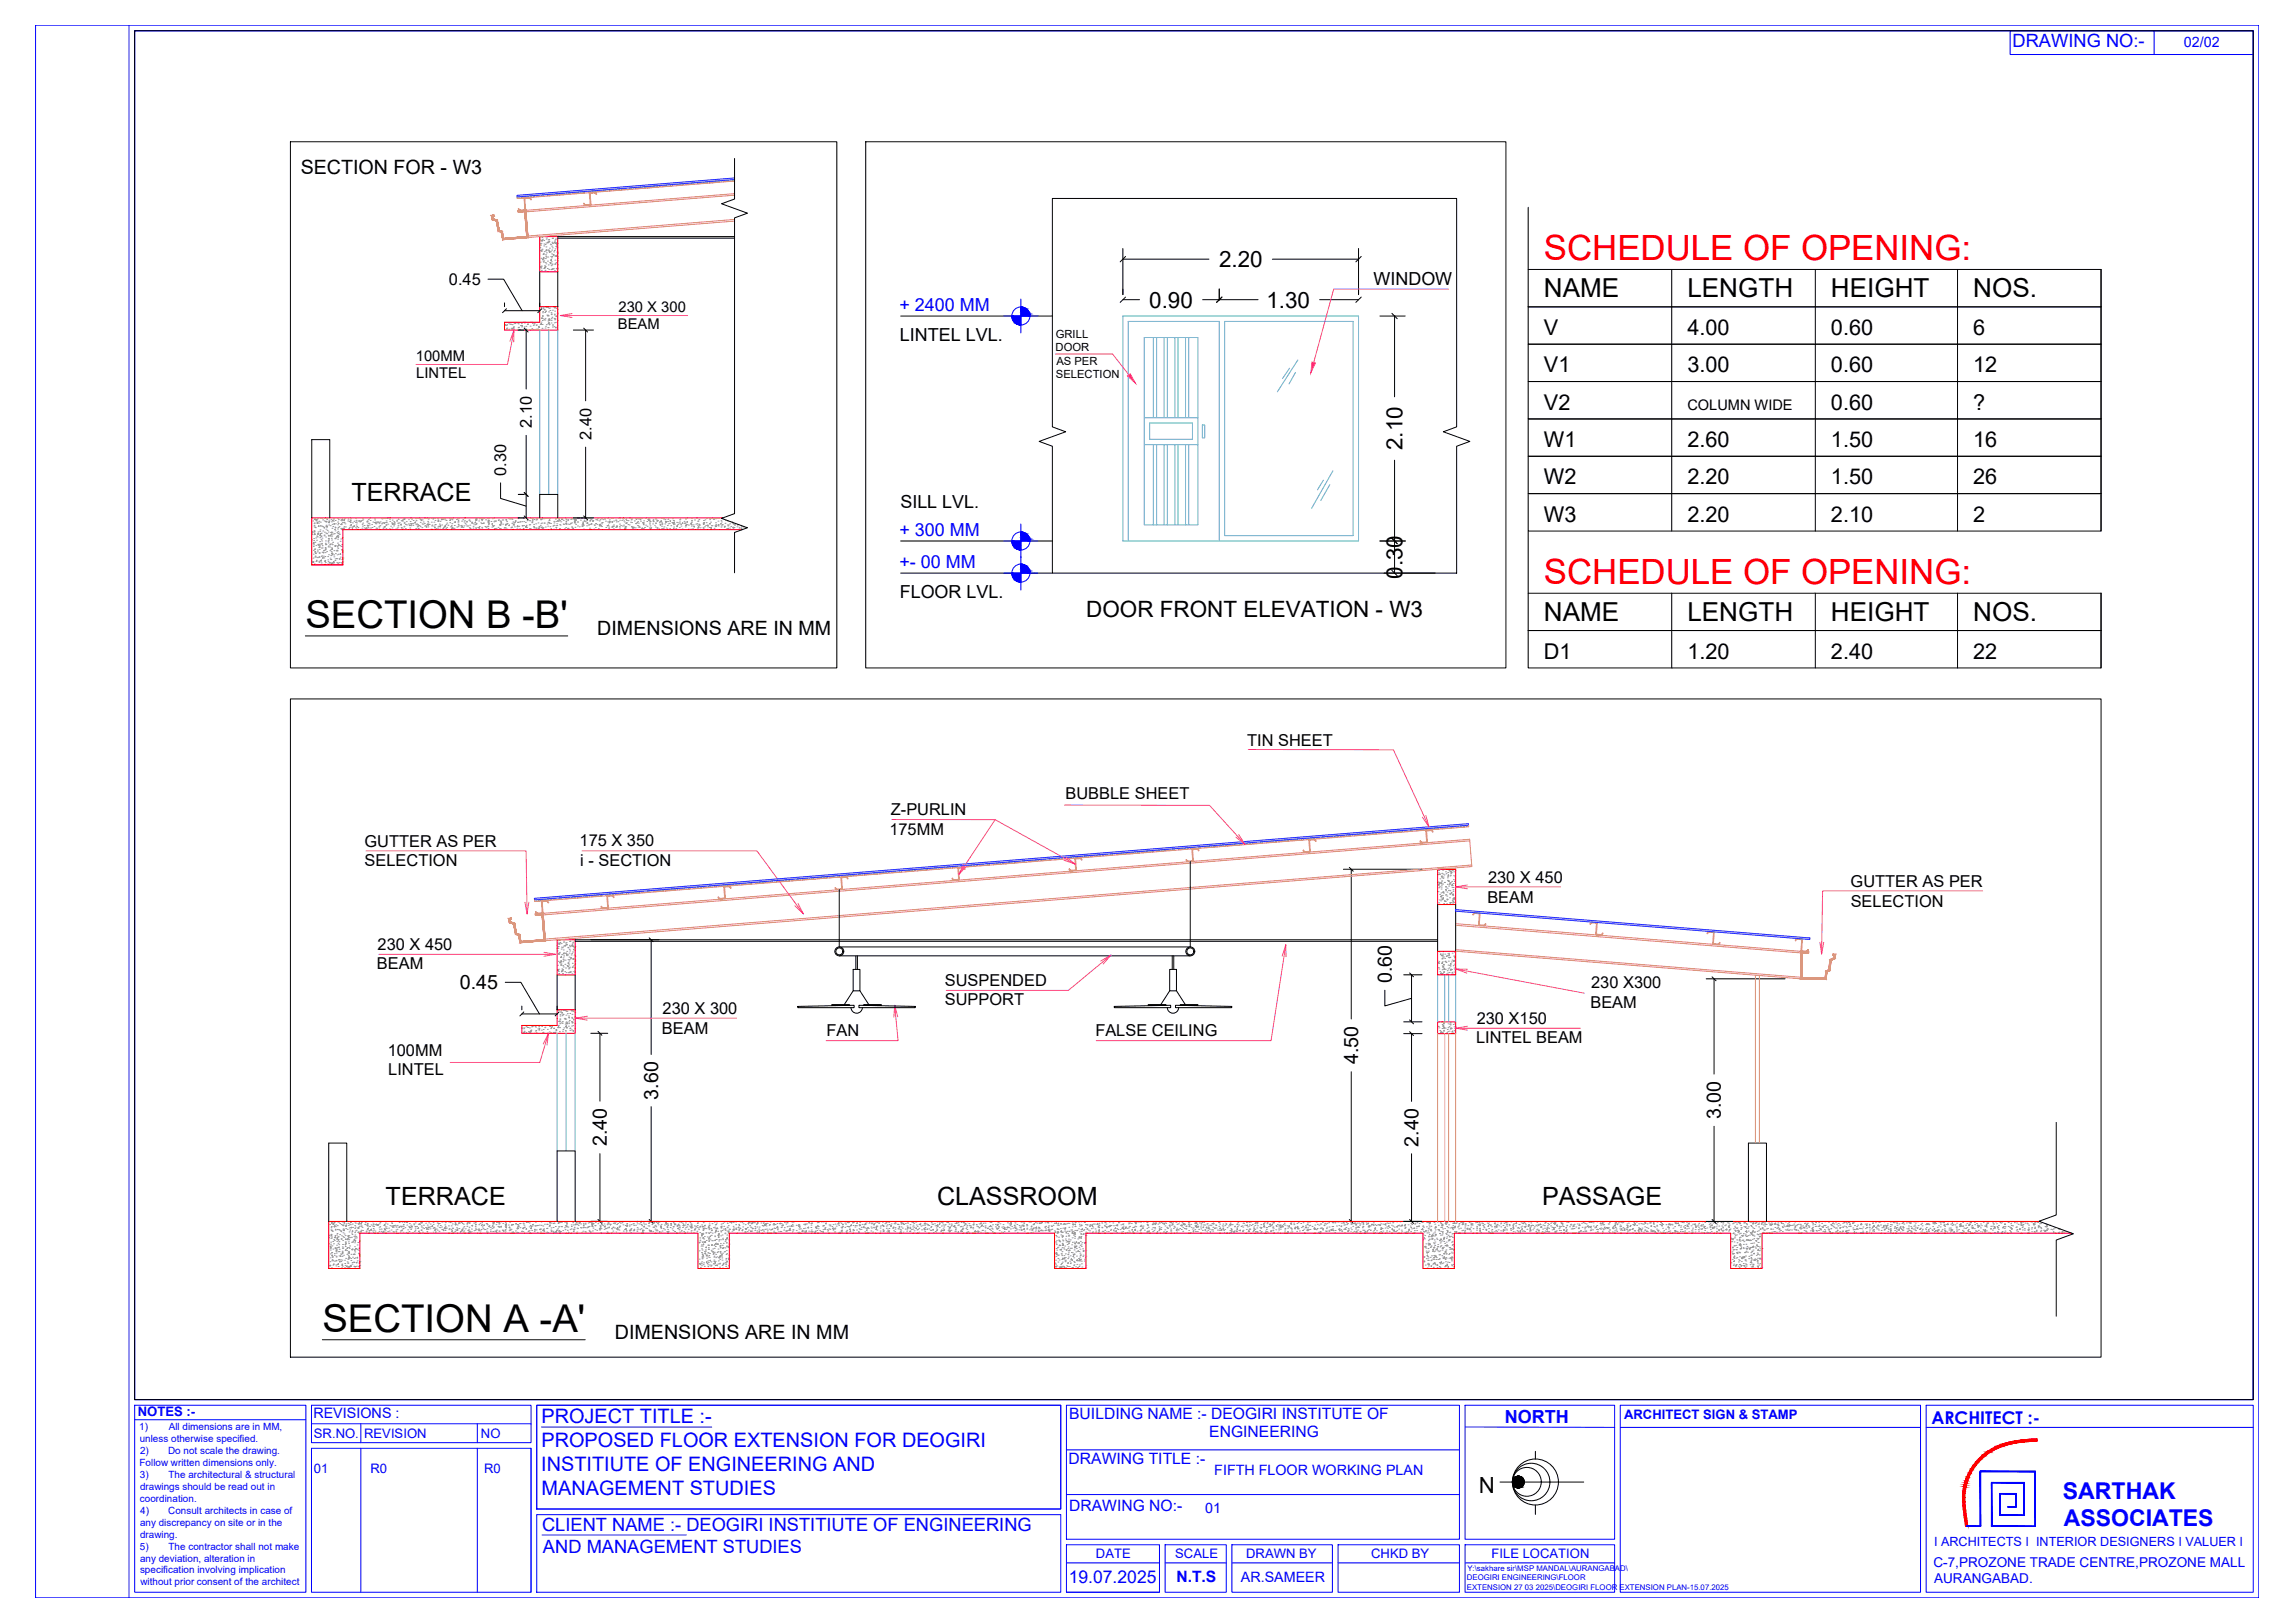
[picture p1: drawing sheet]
<svg xmlns="http://www.w3.org/2000/svg" width="1189mm" height="841mm" viewBox="0 0 1189 841" stroke-linecap="round" stroke-linejoin="round" font-family="sans-serif">
<defs><g id="words">
<text font-size="19.9" x="167" y="690">SECTION A -A'</text>
<text font-size="19.8" x="158" y="325">SECTION B -B'</text>
<g font-size="18" fill="#f00">
<text x="800" y="135">SCHEDULE OF OPENING:</text>
<text x="800" y="303">SCHEDULE OF OPENING:</text>
</g>
<g font-size="13.5">
<text x="800" y="154">NAME</text>
<text x="874" y="154">LENGTH</text>
<text x="949" y="154">HEIGHT</text>
<text x="1023" y="154">NOS.</text>
<text x="800" y="322">NAME</text>
<text x="874" y="322">LENGTH</text>
<text x="949" y="322">HEIGHT</text>
<text x="1023" y="322">NOS.</text>
</g>
<g font-size="13">
<text x="182" y="260">TERRACE</text>
<text x="200" y="624">TERRACE</text>
<text x="486" y="624">CLASSROOM</text>
<text x="799" y="624">PASSAGE</text>
</g>
<g font-size="12" fill="#00f">
<text x="1069" y="777">SARTHAK</text>
<text x="1070" y="791">ASSOCIATES</text>
</g>
<g font-size="11.6">
<text x="632" y="138">2.20</text>
<text x="596" y="159">0.90</text>
<text x="656" y="159">1.30</text>
<text x="727" y="233" transform="rotate(-90 727 233)">2.10</text>
<text x="727" y="300" transform="rotate(-90 727 300)">0.30</text>
<text x="563" y="320">DOOR FRONT ELEVATION - W3</text>
</g>
<text font-size="11.5" x="775" y="765" transform="rotate(-180 775 765)">N</text>
<g font-size="11.3">
<text x="800" y="174">V</text>
<text x="874" y="174">4.00</text>
<text x="949" y="174">0.60</text>
<text x="1023" y="174">6</text>
<text x="800" y="193">V1</text>
<text x="874" y="193">3.00</text>
<text x="949" y="193">0.60</text>
<text x="1023" y="193">12</text>
<text x="800" y="212">V2</text>
<text x="949" y="212">0.60</text>
<text x="1023" y="212">?</text>
<text x="800" y="232">W1</text>
<text x="874" y="232">2.60</text>
<text x="949" y="232">1.50</text>
<text x="1023" y="232">16</text>
<text x="800" y="251">W2</text>
<text x="874" y="251">2.20</text>
<text x="949" y="251">1.50</text>
<text x="1023" y="251">26</text>
<text x="800" y="270">W3</text>
<text x="874" y="270">2.20</text>
<text x="949" y="270">2.10</text>
<text x="1023" y="270">2</text>
<text x="800" y="341">D1</text>
<text x="874" y="341">1.20</text>
<text x="949" y="341">2.40</text>
<text x="1023" y="341">22</text>
</g>
<g font-size="10.3" fill="#00f">
<text x="281" y="737">PROJECT TITLE :-</text>
<text x="281" y="750">PROPOSED FLOOR EXTENSION FOR DEOGIRI</text>
<text x="280" y="762">INSTITIUTE OF ENGINEERING AND</text>
<text x="281" y="775">MANAGEMENT STUDIES</text>
</g>
<g font-size="10.2">
<text x="156" y="90">SECTION FOR - W3</text>
<text x="310" y="329">DIMENSIONS ARE IN MM</text>
<text x="721" y="510" transform="rotate(-90 721 510)">0.60</text>
<text x="238" y="513">0.45</text>
<text x="704" y="551" transform="rotate(-90 704 551)">4.50</text>
<text x="341" y="570" transform="rotate(-90 341 570)">3.60</text>
<text x="892" y="580" transform="rotate(-90 892 580)">3.00</text>
<text x="315" y="594" transform="rotate(-90 315 594)">2.40</text>
<text x="735" y="594" transform="rotate(-90 735 594)">2.40</text>
<text x="319" y="694">DIMENSIONS ARE IN MM</text>
</g>
<g font-size="9.5" fill="#00f">
<text x="1043" y="25">DRAWING NO:-</text>
<text x="281" y="793">CLIENT NAME :- DEOGIRI INSTITIUTE OF ENGINEERING</text>
<text x="281" y="805">AND MANAGEMENT STUDIES</text>
</g>
<g font-size="9.3">
<text x="712" y="148">WINDOW</text>
<text x="466" y="177">LINTEL LVL.</text>
<text x="467" y="263">SILL LVL.</text>
<text x="466" y="310">FLOOR LVL.</text>
</g>
<g font-size="9.3" fill="#00f">
<text x="466" y="161">+ 2400 MM</text>
<text x="466" y="278">+ 300 MM</text>
<text x="466" y="294">+- 00 MM</text>
<text x="780" y="738">NORTH</text>
</g>
<g font-size="9.1" fill="#00f">
<text x="1001" y="738">ARCHITECT :-</text>
<text x="554" y="820">19.07.2025</text>
</g>
<g font-size="8.5">
<text x="233" y="148">0.45</text>
<text x="276" y="222" transform="rotate(-90 276 222)">2.10</text>
<text x="307" y="228" transform="rotate(-90 307 228)">2.40</text>
<text x="262" y="246" transform="rotate(-90 262 246)">0.30</text>
<text x="646" y="386">TIN SHEET</text>
<text x="552" y="414">BUBBLE SHEET</text>
<text x="462" y="422">Z-PURLIN</text>
<text x="461" y="432">175MM</text>
<text x="189" y="439">GUTTER AS PER</text>
<text x="300" y="439">175 X 350</text>
<text x="189" y="449">SELECTION</text>
<text x="301" y="449">i - SECTION</text>
<text x="771" y="458">230 X 450</text>
<text x="959" y="460">GUTTER AS PER</text>
<text x="771" y="468">BEAM</text>
<text x="959" y="470">SELECTION</text>
<text x="196" y="492">230 X 450</text>
<text x="195" y="502">BEAM</text>
<text x="490" y="511">SUSPENDED</text>
<text x="825" y="512">230 X300</text>
<text x="490" y="521">SUPPORT</text>
<text x="343" y="526">230 X 300</text>
<text x="824" y="522">BEAM</text>
<text x="765" y="530">230 X150</text>
<text x="343" y="536">BEAM</text>
<text x="428" y="537">FAN</text>
<text x="568" y="537">FALSE CEILING</text>
<text x="765" y="541">LINTEL BEAM</text>
<text x="201" y="547">100MM</text>
<text x="201" y="557">LINTEL</text>
</g>
<g font-size="8.1" fill="#00f">
<text x="554" y="735">BUILDING NAME :- DEOGIRI INSTITUTE OF</text>
<text x="627" y="745">ENGINEERING</text>
<text x="554" y="759">DRAWING TITLE :-</text>
<text x="554" y="783">DRAWING NO:-</text>
<text x="610" y="820">N.T.S</text>
</g>
<g font-size="7.7">
<text x="321" y="161">230 X 300</text>
<text x="320" y="171">BEAM</text>
<text x="215" y="187">100MM</text>
<text x="216" y="196">LINTEL</text>
</g>
<text font-size="7.6" x="874" y="212">COLUMN WIDE</text>
<g font-size="7.4" fill="#00f">
<text x="1132" y="24">02/02</text>
<text x="162" y="735">REVISIONS :</text>
<text x="629" y="764">FIFTH FLOOR WORKING PLAN</text>
<text x="625" y="784">01</text>
<text x="643" y="820">AR.SAMEER</text>
</g>
<g font-size="7" fill="#00f">
<text x="1002" y="812">C-7,PROZONE TRADE CENTRE,PROZONE MALL</text>
<text x="1002" y="820">AURANGABAD.</text>
</g>
<g font-size="6.8" fill="#00f">
<text x="71" y="734">NOTES :-</text>
<text x="842" y="736">ARCHITECT SIGN &amp; STAMP</text>
<text x="163" y="745">SR.NO.</text>
<text x="189" y="745">REVISION</text>
<text x="249" y="745">NO</text>
<text x="163" y="763">01</text>
<text x="192" y="763">R0</text>
<text x="251" y="763">R0</text>
<text x="568" y="807">DATE</text>
<text x="609" y="807">SCALE</text>
<text x="646" y="807">DRAWN BY</text>
<text x="711" y="807">CHKD BY</text>
<text x="773" y="807">FILE LOCATION</text>
</g>
<text font-size="6.6" fill="#00f" x="1002" y="801">I ARCHITECTS I INTERIOR DESIGNERS I VALUER I</text>
<g font-size="5.8">
<text x="547" y="175">GRILL</text>
<text x="547" y="182">DOOR</text>
<text x="547" y="189">AS PER</text>
<text x="547" y="196">SELECTION</text>
</g>
<g font-size="5.1" fill="#00f">
<text x="72" y="741">1)</text>
<text x="87" y="741">All dimensions are in MM,</text>
<text x="72" y="747">unless otherwise specified.</text>
<text x="73" y="754">2)</text>
<text x="87" y="754">Do not scale the drawing.</text>
<text x="72" y="760">Follow written dimensions only.</text>
<text x="73" y="766">3)</text>
<text x="87" y="766">The architectural &amp; structural</text>
<text x="73" y="772">drawings should be read out in</text>
<text x="73" y="778">coordination.</text>
<text x="73" y="785">4)</text>
<text x="87" y="785">Consult architects in case of</text>
<text x="73" y="791">any discrepancy on site or in the</text>
<text x="73" y="797">drawing.</text>
<text x="73" y="803">5)</text>
<text x="87" y="803">The contractor shall not make</text>
<text x="73" y="809">any deviation, alteration in</text>
<text x="73" y="815">specification involving implication</text>
<text x="73" y="822">without prior consent of the architect</text>
</g>
<g font-size="4" fill="#00f">
<text x="760" y="814">Y:\sakhare sir\MSP MANDAL\AURANGABAD\</text>
<text x="760" y="819">DEOGIRI ENGINEERING\FLOOR</text>
<text x="760" y="824">EXTENSION 27 03 2025\DEOGIRI FLOOR EXTENSION PLAN-15.07.2025</text>
</g>
</g></defs>
<!-- layer: DCR_FSITABLE -->
<g fill="none" stroke="#000" stroke-width=".52">
<path d="M792 107v52M792 140h297v135M866 140v135M941 140v135M1014 140v135M792 159h297v19h-297zM792 178h297v20h-297zM792 198h297v19h-297zM792 217h297v19h-297zM792 236h297v20h-297zM792 256h297v19h-297zM792 275v52"/>
<path d="M792 307h297v39M866 307v39M941 307v39M1014 307v39M792 327h297v19h-297z"/>
</g>
<!-- layer: hatch -->
<g fill="none" stroke="#989898" stroke-width=".52">
<path d="M294 100h.1M297 100h-1M299 100h.1M300 99v1h-1M303 99v1l-1-1M306 100l-1-1v1M307 99h.1M308 100v-1l1 1M308 100h.1M310 99h1M311 99h.1M312 99h-1"/>
<path d="M313 98v1v-1M314 99h.1M314 99h1M317 99l-1-1v1M317 98h.1M318 98h-1M320 99h.1M320 99l-1-1v1M321 98h.1M321 98h-1M323 98l-1 1M324 98h-1"/>
<path d="M325 98h.1M325 98h1M327 98v-1v1M329 97h-1M330 98v-1l-1 1M330 98h.1M332 97h-1M333 98h-1M335 97h-1M336 97h.1M338 97l-1-1v1M339 96h.1"/>
<path d="M340 97v-1l1 1M340 97h.1M341 97h.1M342 96h.1M344 97h-1M345 96h.1M347 97h-1M348 96h.1M349 96h.1M350 95l-1 1M352 96h-1M353 95h-1"/>
<path d="M355 96h-1M356 95v1l-1-1M357 96h.1M358 95v1M359 95v1M361 95h-1M362 95h-1M364 94h-1M365 95h-1M366 94v1l1-1M366 94h.1M367 94h.1"/>
<path d="M368 95h-1M369 94v1M370 94v1M371 94h.1M373 94h-1v1M374 94h-1M376 94h-1M376 93h.1M377 93v1l-1-1M379 94h-1M380 93v1v-1M268 102h.1"/>
<path d="M269 103h.1M270 102l1 1M271 102v1M272 102h.1M274 102h-1M276 101h-1M277 102h-1M279 101l-1 1v-1M280 102h-1M280 102h.1M282 101v1h-1v-1M283 101h.1"/>
<path d="M285 102l-1-1v1M286 101h-1M287 101h.1M288 101h-1M288 100l1 1v-1M288 100h.1M289 100h.1M291 101h-1M292 100v1v-1M293 100h1M295 101v-1v1M297 100h.1"/>
<path d="M297 100h1M301 100h.1M280 125h.1M280 128h.1M280 126h.1M280 138h.1M280 127h.1M280 123h.1M280 124h.1M280 136h.1M280 134h.1M280 139h.1"/>
<path d="M281 130h-1zM281 130h.1M281 138h.1M281 125v-1v1zM281 123h.1M281 129h.1M281 124h.1M281 134v1zM281 136h.1M281 132l1-1v1zM282 133h.1M282 134h.1"/>
<path d="M282 136h.1M282 125h.1M282 127h.1M282 135h.1M282 126h.1M282 130h.1M282 138h.1M282 139h.1M283 127h.1M283 138h.1M283 136h.1M283 134h.1"/>
<path d="M283 132h.1M283 138v1h-1zM283 133h.1M283 130h.1M283 137h.1M283 128h.1M283 126h.1M283 130v-1zM283 124h.1M283 131h.1M283 123h.1M284 139h.1"/>
<path d="M284 135h.1M284 133h.1M284 125h.1M284 130h.1M284 125v1zM284 124h.1M284 137h.1M284 140h.1M284 125h1zM285 131h.1M285 129h.1M285 136h.1"/>
<path d="M285 130h.1M285 127h.1M285 136h1zM285 133h.1M285 135h.1M286 140h.1M286 138h.1M286 136h.1M286 135h-1zM286 134h.1M286 132h.1M286 130h.1"/>
<path d="M286 139h.1M286 128h.1M286 137h.1M286 133h.1M286 126h.1M286 124h.1M286 123h.1M287 139l-1 1zM287 132h.1M287 139h.1M287 131h.1M287 130h.1"/>
<path d="M287 125h.1M287 133h.1M287 137h.1M288 135h.1M288 137h.1M288 125v1h-1zM288 124h.1M288 129h.1M288 126h.1M288 136h.1M288 128l1-1zM288 139h.1"/>
<path d="M288 127h.1M288 132l1 1h-1zM289 131h.1M289 128h.1M289 139h.1M289 137h.1M289 135h.1M289 134h.1M289 133h.1M289 126h.1M289 139v1M280 159h.1"/>
<path d="M281 140h.1M282 160h.1M282 140h.1M283 159h.1M284 141h.1M284 159h.1M284 160h.1M285 160h.1M287 159h.1M287 140h.1M288 159h-1zM288 160h.1"/>
<path d="M262 168h.1M262 171h.1M262 169h.1M263 170h.1M263 168h.1M264 167h.1M264 171h.1M264 168h.1M265 168h.1M265 170h.1M265 171h1zM266 171h.1"/>
<path d="M266 169h.1M266 169v1zM266 168h.1M267 168h.1M268 167h.1M268 171h.1M268 170h.1M269 168h.1M269 170h.1M269 171h.1M270 169h.1M270 168h.1"/>
<path d="M270 167h.1M270 169h1zM272 169h.1M272 167h.1M272 171h.1M273 169h.1M273 170l-1 1zM273 168h.1M275 171h.1M275 169h.1M275 167h.1M276 170h.1"/>
<path d="M276 167h.1M276 171h.1M276 169h.1M277 168h.1M278 171h.1M278 169h.1M278 168h.1M279 170h.1M279 169h.1M280 163h.1M280 168h.1M280 167h.1"/>
<path d="M281 168h-1zM281 165h.1M281 170h.1M281 168h.1M281 166h.1M281 164h.1M281 162h.1M281 161h.1M281 160h.1M282 166h.1M282 162h.1M282 170h.1"/>
<path d="M282 165h.1M283 161h.1M283 169h.1M283 168h.1M283 163h.1M284 166h.1M284 170h.1M284 168h.1M284 163v1zM284 164h.1M284 167h1zM284 162h.1"/>
<path d="M284 165h.1M285 166h.1M285 168h.1M285 161h.1M286 162h.1M286 167h.1M286 165h.1M286 166h.1M286 163h.1M286 164h.1M286 169h.1M286 161h.1"/>
<path d="M286 168h.1M287 169h.1M287 165h.1M287 167h.1M287 163h.1M287 161h.1M287 166h.1M288 165h.1M288 170h.1M288 167h.1M288 164h.1M289 163h.1"/>
<path d="M289 162h.1M289 160h.1M289 166h.1M289 169h.1M162 275h.1M162 277h.1M162 280h.1M162 276h.1M162 270h.1M163 279h.1M163 277h.1M163 275h.1"/>
<path d="M163 271h.1M163 272h.1M163 273h.1M163 269h.1M163 276h.1M164 279h.1M164 269h.1M164 280h.1M164 278h.1M164 269v1zM164 271h1zM164 271h.1"/>
<path d="M165 276h.1M165 276v1h-1zM165 271h.1M165 270h.1M165 272v1zM166 278h.1M166 279h.1M166 275h.1M166 277h.1M166 273h.1M166 271h.1M166 269h.1"/>
<path d="M166 276h.1M166 280h.1M166 278h1zM167 276h.1M167 269h.1M167 273h.1M167 279h.1M167 275h.1M168 273h.1M168 277h.1M168 278h.1M168 270h.1"/>
<path d="M168 276h.1M169 270h.1M169 268h.1M169 278h.1M169 276h.1M169 273h.1M169 274h.1M169 271h.1M169 272h.1M169 277h.1M169 269h1zM170 275h.1"/>
<path d="M170 273h-1zM170 276h.1M170 279h.1M170 280h.1M170 272h.1M170 270h.1M170 277v1zM171 270v1h-1zM171 272h.1M171 276h.1M171 277l1 1h-1zM172 277h.1"/>
<path d="M172 276h.1M172 269h.1M172 279h.1M172 270h.1M172 280h.1M172 278h.1M172 274h.1M172 272h.1M173 273h.1M173 277h.1M173 270h.1M173 271h.1"/>
<path d="M173 269h.1M173 274h.1M173 279h.1M174 275h.1M174 270h.1M174 271h.1M174 279h.1M174 273h.1M175 276h.1M175 278h.1M175 274h.1M175 279h.1"/>
<path d="M175 272h.1M175 271h.1M175 277h.1M175 269h.1M175 275h.1M175 278h1zM175 273h.1M176 276h.1M176 273h.1M176 277h.1M177 272h.1M177 270h.1"/>
<path d="M177 279h.1M177 274h.1M177 272v-1v1zM177 271h.1M177 269h.1M178 279h.1M178 269h.1M178 270l1-1zM178 271h.1M178 273h.1M178 274h.1M179 271h.1"/>
<path d="M179 273h.1M180 270h.1M180 269h.1M181 274h.1M181 270h.1M181 273h.1M181 272h.1M181 271h.1M182 268h.1M182 272h.1M182 269v1zM182 273h.1"/>
<path d="M183 273h.1M183 271h.1M183 274h-1zM183 270h.1M184 272v1h-1zM184 271h.1M184 269h.1M184 273h.1M184 274h.1M185 270h.1M185 272h.1M185 271h.1"/>
<path d="M185 273h.1M185 274h.1M185 274h1M186 270h.1M187 270h.1M187 274h.1M188 274h.1M188 272h.1M188 270h.1M188 273h.1M188 271h.1M188 269h.1"/>
<path d="M189 272h.1M189 273h.1M189 274h.1M190 270h.1M190 273v1zM190 272h.1M190 272h1zM191 270h-1zM191 273h.1M191 271h.1M191 269h.1M191 274h.1"/>
<path d="M191 272h.1M192 268h.1M192 270h.1M192 274h.1M193 272h.1M193 273h.1M193 271h.1M194 273h.1M194 271h.1M194 269h.1M195 274h.1M195 271h.1"/>
<path d="M195 270v1zM196 271v-1zM196 274h.1M196 273h.1M196 271h.1M197 274h.1M197 272h.1M197 270h.1M198 271h.1M198 269h.1M198 274h.1M199 273h.1"/>
<path d="M199 273h1zM199 271h.1M199 269h.1M200 271h.1M200 272h.1M200 274h.1M200 270h.1M201 269v-1zM201 272h.1M202 274h.1M202 268h.1M202 270h.1"/>
<path d="M202 268v1v-1M202 273h.1M203 271h.1M203 274h.1M203 272h.1M203 270h.1M204 271l-1 1zM204 273h.1M204 270h.1M204 272h.1M204 271h1zM205 274h.1"/>
<path d="M206 270h.1M206 274h.1M206 273h.1M206 271h.1M206 272h.1M206 269h.1M207 271h.1M207 272h.1M208 270h.1M208 273h.1M208 272h.1M208 274h.1"/>
<path d="M209 274h.1M209 269v1h-1zM209 269h.1M209 273h.1M209 271h.1M209 269h1zM210 274h.1M210 272h.1M211 270h.1M211 272h.1M211 274h.1M212 271h.1"/>
<path d="M212 269h.1M212 274h.1M212 272h.1M213 270h.1M213 268h.1M213 271h.1M213 272h.1M213 271h1zM213 269h.1M214 271h.1M214 272h.1M214 270h.1"/>
<path d="M215 270v1zM215 274h.1M216 272h.1M216 269h.1M216 270h.1M216 271h.1M216 273h.1M217 274h.1M217 272l-1 1zM217 268h.1M217 272h.1M218 269h.1"/>
<path d="M218 273h.1M218 271h.1M218 270l1-1zM219 273h.1M219 271h.1M219 269h.1M219 272h.1M219 270h.1M220 271h.1M220 273h.1M220 268h.1M220 272h.1"/>
<path d="M221 273h.1M221 268h.1M221 272l1-1v1zM222 270h.1M222 273h.1M222 272h.1M222 271h.1M222 269h.1M223 274h.1M223 271h.1M224 269h.1M224 273h.1"/>
<path d="M224 274h.1M224 272h.1M225 269h-1zM225 273h.1M225 271h.1M225 269h.1M225 272h.1M225 270h.1M225 274h1M225 274h.1M226 272h.1M226 274h.1"/>
<path d="M227 274h.1M227 269h.1M227 270h.1M227 273h.1M228 272h.1M228 274h.1M228 270h.1M228 272v1zM229 272h.1M229 269h.1M230 274h.1M230 273h.1"/>
<path d="M230 269h.1M231 272h.1M231 269h.1M231 274h.1M231 270h.1M231 273h.1M232 271h.1M232 274h.1M232 272h.1M233 271h.1M233 269h.1M233 269v1z"/>
<path d="M233 273h.1M234 273h.1M234 272h.1M234 271h.1M234 269h.1M234 274h.1M235 268h.1M235 273v1h-1zM235 271h.1M235 274h.1M235 272h.1M236 271v-1z"/>
<path d="M237 269h.1M237 273h.1M237 271h.1M237 272h.1M238 272h.1M238 270h-1zM238 274h1M239 272h.1M239 273h.1M239 270h.1M239 273h1zM240 274h.1"/>
<path d="M240 269h.1M240 273h.1M240 270h.1M241 268h.1M241 270h.1M241 269v-1zM241 271h.1M241 272h.1M242 273h.1M242 270h.1M243 270h.1M243 269h.1"/>
<path d="M243 273h.1M243 274h.1M243 272h.1M244 270h.1M244 274h.1M244 271h1zM245 271h.1M245 274h.1M245 273h.1M246 272h.1M246 270h.1M246 274h.1"/>
<path d="M246 270v1zM247 274h.1M247 272h.1M247 270h.1M247 271h.1M247 269h.1M247 269h-1zM247 273h.1M248 273h.1M248 270h.1M248 274h.1M248 269h.1"/>
<path d="M249 271h.1M250 271h.1M250 269h.1M250 270h.1M250 273h.1M250 274h.1M251 269h.1M251 271h.1M251 273h.1M252 273h.1M252 269h.1M253 273h.1"/>
<path d="M253 271h.1M253 270h.1M253 269h.1M253 274h.1M253 270h1zM253 271h1zM254 270h.1M255 273h.1M255 272h.1M255 269h.1M255 271v1zM256 274h.1"/>
<path d="M256 272h.1M256 270h.1M256 268h.1M257 270h.1M257 274h.1M258 273h.1M258 270l1-1zM259 274h.1M259 272h.1M259 270h.1M260 272h-1zM260 271h-1z"/>
<path d="M260 270h.1M261 272h.1M261 269h.1M261 274h.1M261 273h.1M262 272h.1M262 274h.1M262 269h.1M262 270h.1M263 272h.1M263 270h.1M263 274h.1"/>
<path d="M263 271h.1M264 269h.1M264 272h.1M265 274h.1M265 273h.1M265 271h.1M265 269h.1M266 274h.1M266 270h.1M266 271h.1M266 272h1h-1zM267 273h.1"/>
<path d="M267 271h.1M267 270h.1M268 274h.1M268 271h.1M268 273h.1M268 268h.1M268 272v1zM268 269h.1M269 273h.1M269 271h.1M269 274h.1M270 270h.1"/>
<path d="M271 272h.1M271 274h.1M271 270h.1M272 268h.1M272 271h.1M273 274h.1M273 273h-1zM273 272h.1M273 273h.1M273 270h.1M274 272h.1M274 270h.1"/>
<path d="M274 274h.1M275 272h.1M275 270h.1M275 268h.1M275 274h.1M276 271h.1M276 270h.1M276 269h.1M276 273h.1M277 272h.1M277 269h.1M277 273h.1"/>
<path d="M278 273h.1M278 271h.1M278 274h.1M278 269h.1M279 274h.1M279 271h.1M279 273h1zM280 272h.1M280 269h.1M280 273h.1M280 271h.1M281 269h-1z"/>
<path d="M281 273h.1M281 271h.1M281 269h.1M281 274h.1M281 269v-1zM282 271h.1M282 269h.1M283 273h.1M284 269h.1M284 272h.1M284 273h.1M284 271h.1"/>
<path d="M284 274h.1M284 271h1zM285 269h.1M285 269v1zM285 273h.1M285 271h.1M286 274h-1zM286 273h.1M287 274h.1M287 272h.1M287 270h.1M287 271h.1"/>
<path d="M288 269h.1M288 272h.1M288 270h.1M288 273h1zM289 271h.1M289 272h.1M289 270h.1M290 270h.1M290 269h.1M290 274h.1M290 272h.1M291 270h.1"/>
<path d="M291 269h.1M292 269h-1zM292 272h.1M292 270h.1M293 274h.1M293 268h.1M293 273h.1M293 271h.1M293 271h1zM293 269h.1M294 270h-1zM294 274h.1"/>
<path d="M294 272h.1M294 270h.1M294 269h.1M295 272h.1M296 271h.1M296 269h.1M296 273h.1M297 274h.1M297 269h.1M298 269h.1M298 271h.1M298 273h.1"/>
<path d="M298 270v1zM298 270h.1M298 272h.1M298 270l1-1zM299 270h.1M299 273h.1M299 271h.1M299 269h.1M300 269h.1M300 273h.1M301 270h.1M301 269h.1"/>
<path d="M302 273h.1M302 272h.1M302 271h.1M302 274h.1M303 270h.1M303 269h.1M304 272h.1M304 270h.1M305 271h-1zM305 272h.1M305 274h.1M306 272h.1"/>
<path d="M306 270h.1M306 274h.1M306 269h.1M307 271l-1 1zM307 270h1zM307 270h.1M308 274h.1M308 272h.1M309 273h.1M309 271h.1M309 269h.1M309 272h.1"/>
<path d="M309 270h.1M310 269h.1M310 274h.1M311 270h.1M311 272h.1M311 269h.1M312 273h.1M312 271h.1M312 269h.1M312 274h.1M313 269h.1M314 270h.1"/>
<path d="M314 273h.1M315 272h.1M315 270h.1M315 268h.1M315 274h.1M315 273h.1M316 271h.1M316 270h.1M316 269h.1M317 270h.1M317 271h.1M317 273h1z"/>
<path d="M317 269h.1M318 273h.1M318 274h.1M318 272h.1M318 270h.1M319 270h.1M319 273h.1M319 273h1zM320 272v1zM320 270h.1M321 269v-1zM321 274h.1"/>
<path d="M321 273h.1M321 272h.1M321 270h.1M322 272h.1M322 270h.1M323 273h.1M323 269h.1M323 272h.1M323 268h.1M323 270h.1M324 270h.1M324 274h.1"/>
<path d="M324 273h.1M324 271h.1M324 269h.1M325 271h.1M325 270h.1M325 272h.1M326 272h.1M326 268h.1M327 271h.1M327 269h.1M327 273h.1M328 273h.1"/>
<path d="M328 274h.1M328 269h-1zM329 273h-1M329 270h.1M329 274h.1M329 271h.1M330 271h.1M330 269h.1M330 274h.1M330 272h.1M330 270h.1M331 273h.1"/>
<path d="M331 271h.1M331 269h.1M332 270h.1M332 269h.1M333 274h.1M333 271h.1M333 271h1zM333 272h.1M334 270h.1M334 273h.1M335 272h.1M335 268h.1"/>
<path d="M335 270h.1M335 273h.1M336 269h.1M336 269v1zM336 274h.1M337 271h.1M337 272h.1M337 270h.1M337 273h.1M337 274h.1M338 271h.1M338 270l1-1z"/>
<path d="M338 270h.1M339 272h.1M340 273h.1M340 271h.1M340 269h.1M340 270h.1M341 274h.1M341 270h.1M341 270h-1zM341 274h1M342 270h.1M342 271h.1"/>
<path d="M342 272h.1M343 270h-1zM343 273h.1M343 271h.1M343 269h.1M343 274h.1M343 272h.1M344 274h.1M344 269h.1M344 273h.1M345 271h.1M345 269h.1"/>
<path d="M345 270h.1M345 274h.1M346 274h.1M346 272h.1M346 270h.1M346 269h.1M346 271h.1M347 271h.1M347 274h.1M347 270h1zM348 272h.1M348 271h.1"/>
<path d="M348 269h.1M349 270h.1M349 274h.1M349 272h.1M349 273h.1M349 271h.1M349 270v1zM350 274h.1M351 273h.1M351 271h.1M351 272h.1M352 273h.1"/>
<path d="M352 271h.1M352 269h.1M352 270h.1M353 272h.1M353 273h.1M353 274h.1M354 271h.1M355 270h.1M355 271h.1M355 273h.1M355 272h1zM355 269h.1"/>
<path d="M356 268h.1M356 270h.1M356 272h.1M357 274h.1M357 272h.1M358 271h.1M358 274h.1M358 271v1zM358 273h.1M358 272h.1M358 270h.1M358 269h.1"/>
<path d="M359 274h.1M359 272h.1M360 273h.1M360 269h.1M360 274h.1M361 272h.1M361 268h.1M361 271h.1M361 274h.1M361 270h.1M362 274h.1M362 270h.1"/>
<path d="M362 269h.1M362 273h.1M362 272h.1M363 272h-1zM363 273h.1M364 273h.1M364 274h.1M364 271h.1M364 272h.1M365 270h.1M365 271h.1M365 273h.1"/>
<path d="M365 269h.1M366 272h.1M366 271h.1M366 269h.1M367 274h.1M367 273h.1M367 272h.1M368 273h.1M368 268h.1M368 271h.1M368 272h.1M368 269h.1"/>
<path d="M368 274h1zM368 273h1zM369 272h.1M369 268h.1M369 269h.1M370 269h.1M370 274h.1M370 272h.1M371 273h.1M371 271h.1M371 269h.1M371 272h.1"/>
<path d="M371 272v1zM372 272h.1M372 270h.1M372 269h.1M372 273h.1M373 274h.1M373 271h1zM374 270h.1M374 273h.1M374 268h.1M374 272h.1M375 273h.1"/>
<path d="M376 273h-1zM376 271h.1M376 270h.1M377 274h.1M377 272h.1M377 270h.1M377 273h.1M378 274h.1M378 271h.1M379 273h.1M379 271h.1M380 271h.1"/>
<path d="M380 274h.1M380 272h.1M380 273h.1M381 272h.1M382 273h.1M382 272h1zM383 273h.1M383 274h.1M384 272h.1M384 273h.1M384 274h.1M385 273h.1"/>
<path d="M387 273h.1M162 291h.1M162 289h.1M162 287h.1M162 285h.1M162 283h.1M162 282h.1M162 281h.1M163 281h-1zM163 292h.1M163 285h.1M163 284h.1"/>
<path d="M163 289h.1M163 281h.1M163 288h.1M163 286h.1M163 287h1zM164 291h.1M164 283h.1M164 289h.1M164 290v1zM164 286h.1M164 285h.1M165 289h.1"/>
<path d="M165 282h.1M165 291h.1M165 284l1-1v1zM165 286h.1M165 287h.1M165 285h.1M166 283h.1M166 281h.1M166 282h.1M166 291h.1M166 292h.1M167 288h.1"/>
<path d="M167 284h.1M167 290l-1 1M167 290v1h-1M167 280h.1M167 286h.1M167 282h.1M167 283h.1M167 289h.1M168 288h.1M168 285h.1M168 286h-1zM168 289h.1"/>
<path d="M168 292h.1M168 293h.1M168 290h.1M168 286h.1M169 284h.1M169 285h.1M169 282h.1M169 292h.1M169 291h-1zM169 280h.1M169 286h.1M170 292h.1"/>
<path d="M170 288h.1M170 290h.1M170 283h.1M170 291h.1M170 281h.1M170 287h.1M171 292v-1zM171 283h.1M171 285h.1M171 289h.1M171 282h.1M171 292h.1"/>
<path d="M171 288h.1M171 290h.1M172 285h.1M172 288h.1M172 286h.1M172 284h.1M172 282h.1M172 292h.1M172 286v1zM172 287h1zM172 284v1zM172 281h.1"/>
<path d="M173 288h.1M173 291h.1M173 285h.1M173 289h.1M173 291v1zM173 283h.1M174 283h.1M174 290h.1M174 287h.1M174 285h.1M174 289h.1M175 292h.1"/>
<path d="M175 285h.1M175 290h.1M175 283h.1M175 287h.1M175 281h.1M175 284h.1M175 282h.1M176 282l-1 1zM176 290v-1zM176 292h.1M176 283h.1M176 281h.1"/>
<path d="M176 289h.1M177 287h-1zM177 283h.1M177 285h.1M177 290h.1M177 282h.1M177 286h.1M177 291v1zM177 291h.1M178 290h.1M178 291h.1M178 289h.1"/>
<path d="M178 285h.1M608 440v1v-1M610 440h.1M613 439l-1 1M615 439v1l1-1M616 439h.1M618 440h-1M619 439v1l-1-1M622 440v-1l-1 1M624 439h-1M625 439h-1M626 438v1l1-1"/>
<path d="M627 438h.1M628 439h-1M630 438v1l-1-1M631 439h.1M633 439v-1h-1v1M634 438h.1M636 438h.1M636 438h-1v1M638 437l-1 1M639 438h-1M640 437v1v-1M642 438h.1"/>
<path d="M642 438h-1M643 438v-1v1M645 437h-1M647 438l-1-1v1M647 438h.1M648 437h-1M650 437h-1M651 436v1l-1-1M652 437h.1M653 436v1M654 436v1M656 436h-1"/>
<path d="M657 437v-1l-1 1M659 436h-1M660 437h-1M662 436h-1M663 436h.1M664 435v1M665 435v1M666 435h.1M668 436l-1-1v1M669 435h.1M671 436h-1M672 435h.1"/>
<path d="M673 435h1M673 435h.1M674 435h.1M675 435h.1M675 434v1M676 434h1M676 434h.1M677 434h.1M678 435v-1v1M680 434h-1M682 435h-1M682 434h.1"/>
<path d="M683 434h-1M684 435h.1M685 434h1M686 434h.1M688 434h-1M689 434h-1M691 433h-1M691 434h.1M692 434h-1M694 433v1l-1-1M695 434h-1M697 433v1h-1v-1"/>
<path d="M698 433h.1M700 433h-1M701 432h.1M702 433h.1M703 433h-1M703 432h.1M703 432l1 1v-1M704 432h.1M706 433h-1M706 433h.1M707 432v1v-1M709 432h.1"/>
<path d="M710 432v1M712 432h-1M714 432h-1M714 431v1l1-1M715 431h.1M716 432h.1M718 431v1l-1-1M721 432l-1-1v1M723 431h-1M723 431h1M723 431h.1M724 431h.1"/>
<path d="M726 430l-1 1M727 431h-1M729 430v1l-1-1M730 431h.1M732 431v-1h-1v1M733 430h-1M735 431l-1-1v1M735 431h.1M736 430h.1M736 430h-1M738 430h-1M739 429v1v-1"/>
<path d="M741 430h-1M741 430h.1M742 430v-1v1M744 429h-1M745 430v-1v1M747 429h-1M748 429v1M750 429h-1M751 429h.1M752 428v1M753 428v1M754 428h.1"/>
<path d="M755 429l1-1v1M755 429h.1M758 428h-1M759 429h-1M761 428h-1M357 460v1M357 460h.1M359 460h-1M362 460h-1M365 459v1l-1-1M366 460h1M366 460h.1"/>
<path d="M367 460h.1M368 459v1M369 459h1M370 459h.1M371 460v-1v1M373 459h-1M374 459h-1M376 458v1l-1-1M377 459h.1M378 458l1 1M379 458v1M380 458h.1"/>
<path d="M382 459l-1-1v1M384 458h-1M385 459l-1-1v1M387 458h-1M388 458h-1M389 457v1v-1M390 457h.1M390 457h1M391 457h.1M393 458l-1-1v1M393 458h.1M394 457h-1"/>
<path d="M395 458h.1M396 458l-1-1v1M396 457h1M396 457h.1M397 457h.1M399 457h-1M400 456v1h-1M401 456h1M402 456h.1M403 457v-1l-1 1M405 456h-1M405 457h.1"/>
<path d="M406 457v-1l-1 1M407 456h.1M408 456h-1M409 457h.1M411 456h-1M414 456h-1M415 455h.1M416 456h1M416 456h.1M418 455v1l1-1M419 455h.1M420 456h-1"/>
<path d="M421 455v1v-1M422 456h.1M424 455h.1M426 454h-1M428 455h.1M428 455h-1M429 454h.1M429 454v1l-1-1M431 455h-1M432 454v1l-1-1M433 455h.1M435 455v-1l-1 1"/>
<path d="M437 454h-1M438 454h-1M438 454h.1M440 453h.1M440 453h-1M441 454h-1M443 453v1l-1-1M444 454h.1M446 454v-1h-1v1M447 453h.1M448 453h1M448 453h.1"/>
<path d="M449 453h.1M450 452v1M452 453h-1M453 452h.1M453 452v1v-1M455 453h-1M456 452v1M456 452h.1M457 452h.1M458 452h-1M460 453l-1-1v1M461 452h-1"/>
<path d="M463 452h-1M464 451v1l-1-1M465 452h.1M466 451v1M467 451v1M469 451h-1M470 452l-1-1v1M472 451h-1M473 451l-1 1M474 451h.1M475 451h-1M476 451h-1"/>
<path d="M477 450v1M478 450v1M479 450h.1M481 451l-1-1v1M482 450h-1M484 451h-1M484 450h.1M485 450h-1M487 450h-1M488 449v1v-1M489 449h.1M490 449h-1"/>
<path d="M491 450v-1v1M493 449h-1M494 450h.1M495 450l-1-1v1M496 449h-1M497 450h.1M499 449h-1M500 448h.1M502 449l-1-1v1M504 448h-1M504 449v-1l1 1M504 449h.1"/>
<path d="M506 448h1M506 448h.1M507 448h.1M508 449h-1M510 448h-1M511 448h.1M513 448h-1M514 447h-1M516 448h-1M517 447v1l-1-1M519 448h-1M520 447v1v-1"/>
<path d="M521 448h.1M523 447v1M525 447h-1M527 447h.1M527 447h-1M528 446h.1M528 446v1l-1-1M529 447h.1M531 446v1l-1-1M532 447h.1M534 447v-1h-1v1M535 446h.1"/>
<path d="M537 446h-1M539 445h.1M539 445l-1 1v-1M540 446h-1M542 445l-1 1v-1M543 446h.1M543 446h-1M545 446v-1h-1v1M546 445h-1M548 445h-1v1M548 445h.1M549 445h-1"/>
<path d="M551 445h-1M552 444v1l-1-1M554 445h-1M554 445h.1M555 444v1M556 444h.1M557 444h-1M558 445v-1v1M558 445h.1M560 444h-1M561 444h.1M562 444h.1"/>
<path d="M563 443v1h-1M564 444h.1M565 443v1M566 443v1M567 443h.1M569 444l-1-1v1M571 443h-1M572 444h-1M574 443h-1M575 443h-1M576 442v1M576 443h.1"/>
<path d="M577 442h.1M578 442h-1M580 443l-1-1v1M581 442h-1M583 443h-1M583 442h1M584 442h.1M586 442l-1 1M586 442h.1M587 442h.1M588 441h.1M588 441h1"/>
<path d="M589 441h.1M590 442v-1v1M592 441h-1M593 442v-1l-1 1M594 441h.1M595 441h-1M596 442h.1M598 441h-1M599 441h.1M601 441h-1M602 440h.1M603 441h.1"/>
<path d="M604 441h-1M605 440h.1M606 440l-1 1v-1M607 441h-1M612 440h-1M615 440h-1M745 453h.1M745 450v1M745 457h.1M746 459v-1zM746 452h.1M746 451h.1"/>
<path d="M746 460h.1M746 458h.1M746 457v1zM746 455h.1M746 453h.1M747 460h.1M747 459h.1M747 454h.1M747 457h.1M747 455h.1M747 453h.1M747 457v1z"/>
<path d="M747 456h.1M747 451h.1M748 458h.1M748 451h.1M748 455h.1M748 453h.1M749 457h.1M749 452h.1M749 459h.1M749 460h.1M749 453h.1M749 451h.1"/>
<path d="M750 458h.1M750 456h.1M750 455h.1M750 454h.1M750 452h.1M750 457h.1M751 457v-1zM751 453l-1 1zM751 459h.1M751 451h.1M751 458h.1M751 454h.1"/>
<path d="M752 458h-1zM752 453h.1M752 452h.1M752 457h.1M752 451v1h-1zM752 452h1zM752 459h.1M752 460h.1M753 451h.1M753 459h.1M753 458v1h-1zM753 460h.1"/>
<path d="M753 458h.1M753 456h.1M753 454h.1M753 452h.1M754 457h.1M754 454h.1M754 451h.1M754 459h.1M277 466v1M278 467h.1M279 466l1 1M280 466v1"/>
<path d="M281 466h.1M283 467l-1-1v1M285 466h-1M286 466h-1M287 466h.1M288 465l-1 1M289 466h-1M291 465v1h-1v-1M292 465h.1M294 466l-1-1v1M295 465h-1M296 466h.1"/>
<path d="M297 466l-1-1v1M297 465h.1M298 465h-1M300 465h-1M301 464v1v-1M302 464h1M304 465v-1v1M306 464h-1M307 465h.1M308 465l-1-1v1M308 464h.1M308 464h1"/>
<path d="M309 464h.1M310 464v1M312 464h-1M315 464l-1-1v1M317 463h-1M318 464l-1-1v1M320 463h-1M320 463h.1M321 464h-1M323 463h-1M323 463h.1M323 463h1"/>
<path d="M326 463h-1M327 462h-1M328 463h1M328 463h.1M329 463h.1M330 462v1l-1-1M332 463h-1M333 462v1v-1M334 463h1M334 463h.1M336 462h.1M337 462h.1"/>
<path d="M338 461l-1 1M339 462h.1M341 461h.1M341 461v1l-1-1M342 462h.1M344 461v1l-1-1M345 462h.1M347 462l-1-1v1M348 461h.1M350 461h-1M352 460h-1M353 461h-1"/>
<path d="M355 460l-1 1v-1M355 461h1M355 461h.1M356 461h.1M361 460h-1v1M364 460h-1M745 462h.1M746 468h.1M746 469h.1M746 466h.1M746 463h.1M747 467h.1"/>
<path d="M747 465h.1M747 463h.1M747 461h.1M747 466h.1M747 464v1zM748 464h.1M748 466h.1M748 465h.1M748 462h.1M748 463h.1M748 468h.1M749 467h.1"/>
<path d="M749 464h.1M749 462h.1M749 461h1zM750 468h.1M750 466h.1M750 464h.1M750 462h.1M750 460h.1M751 461h.1M751 465h.1M751 463h.1M751 468h1z"/>
<path d="M751 462h.1M752 468h.1M752 462v1zM753 464h.1M753 467h.1M753 468h.1M753 463h.1M753 466h.1M753 462h.1M753 461h.1M754 468h.1M754 465v1h-1z"/>
<path d="M754 465h.1M289 490h.1M289 493h.1M289 491h.1M289 491v1M289 488h.1M289 489h.1M289 498h.1M290 494h-1zM290 495h.1M290 494h.1M290 493h.1"/>
<path d="M290 487h.1M290 489h.1M290 488h.1M290 499h.1M290 500h.1M291 498h.1M291 500h.1M291 489h.1M291 492h.1M291 491h.1M291 496h-1zM291 495h.1"/>
<path d="M292 498h.1M292 496h.1M292 497h.1M292 494h.1M292 492h.1M292 490h.1M292 488h.1M292 495h.1M293 500h.1M293 490h.1M293 498h.1M293 494h.1"/>
<path d="M293 489h.1M293 488h.1M294 490v-1zM294 495h.1M294 493h.1M294 494v1zM294 491h.1M294 499h.1M294 497h.1M295 499h-1zM295 498h.1M295 496h.1"/>
<path d="M295 494h.1M295 492h.1M295 497h.1M295 490h.1M295 488h.1M295 493h.1M295 491h.1M296 496h.1M296 495h.1M296 490h1zM296 494h.1M296 489h.1"/>
<path d="M296 497h.1M297 499h.1M297 489h.1M297 493h.1M297 490h.1M297 488h.1M297 497h1zM297 492h1zM297 490v1zM297 491h.1M298 495h.1M298 492h.1"/>
<path d="M298 500h.1M298 498h.1M298 491h.1M745 499h.1M746 499h.1M746 498h.1M746 493h.1M747 494l-1 1zM747 495h.1M747 499h.1M747 497h.1M747 495h1z"/>
<path d="M747 498h.1M748 496h.1M748 499h-1zM748 494h.1M748 493h.1M748 500h1zM749 497h.1M749 494h.1M749 498h.1M749 499h.1M750 495h.1M750 494h.1"/>
<path d="M751 498h.1M751 496h.1M751 494h.1M751 495h.1M752 499v1zM752 498h.1M753 494h.1M753 498h1zM753 498h.1M753 495h.1M754 500h.1M754 498h.1"/>
<path d="M754 496h.1M754 494h.1M289 502h.1M289 500h.1M289 503h.1M290 502h.1M290 504h.1M291 502h.1M291 503v1zM291 503h1zM291 504h.1M292 502h.1"/>
<path d="M292 500h.1M292 501h.1M293 503h.1M293 505h.1M293 502h.1M293 504h.1M294 500h.1M294 501h1zM295 504h.1M295 502h.1M295 500h.1M295 501h.1"/>
<path d="M296 504h-1zM296 504h.1M296 505h.1M297 501h.1M297 503h.1M298 504h.1M298 502h.1M298 503h.1M745 501h.1M746 502h.1M746 504h.1M746 505h.1"/>
<path d="M747 504h.1M747 505h.1M747 503h.1M747 500h.1M748 501h.1M748 502h1zM748 503v1zM749 502h.1M750 505h.1M750 503h.1M750 504h.1M750 502h.1"/>
<path d="M750 500h.1M751 502h.1M751 504h.1M751 500h.1M752 503h.1M752 501h.1M752 502h.1M752 505h.1M753 504h-1zM753 505h.1M753 500h.1M754 504h.1"/>
<path d="M754 502h.1M754 503h.1M271 533h.1M271 535h.1M272 535h.1M272 533h.1M272 534h.1M273 532h.1M273 535h.1M274 532h.1M274 535h.1M274 535h1z"/>
<path d="M274 533h.1M275 535h.1M275 534h.1M275 532h.1M276 532h.1M277 532h.1M277 535h.1M277 534h.1M278 532h.1M278 534h.1M278 535h.1M279 533h.1"/>
<path d="M279 532h.1M279 534h.1M279 533h1zM281 534h.1M281 531h.1M281 532h.1M281 535h.1M282 533h.1M282 535h-1zM282 532h.1M284 535h.1M284 533h.1"/>
<path d="M284 531h.1M285 535h.1M285 531h.1M285 532h.1M285 533h.1M286 532h.1M287 535h.1M287 533h.1M288 535h.1M288 534l1-1zM288 534h.1M289 528h.1"/>
<path d="M289 533h.1M289 532h.1M289 524h.1M289 531h.1M290 532h-1zM290 529h.1M290 535h.1M290 533h.1M290 530h.1M290 528h.1M290 526h.1M290 524h.1"/>
<path d="M291 524h.1M291 530h.1M291 525h.1M291 526h.1M291 534h.1M291 529h.1M292 526h.1M292 533h.1M292 523h.1M292 528h.1M293 531h.1M293 523h.1"/>
<path d="M293 534h.1M293 532h.1M293 528h.1M293 530h.1M293 532h1zM293 526h.1M293 524h.1M294 530v1zM294 524h.1M294 532v1zM294 525h.1M295 532h.1"/>
<path d="M295 526h.1M295 530h.1M295 527h.1M295 529h.1M295 533h.1M295 534h.1M295 525h.1M296 523h.1M296 534h.1M296 529h.1M296 532h.1M296 527h.1"/>
<path d="M296 530h.1M296 528h.1M296 526h.1M297 524h.1M297 524h-1zM297 530h.1M297 534h.1M297 531h.1M297 528h.1M298 527h.1M298 525h.1M298 531h.1"/>
<path d="M298 533h.1M745 532h.1M746 530h.1M746 533h.1M746 534h.1M746 535h.1M747 535h.1M747 533h.1M747 531h.1M747 530h1M748 530h.1M748 532h.1"/>
<path d="M748 531h.1M748 530h1zM748 533l1-1v1zM748 534h.1M749 533h.1M750 535h.1M750 533h.1M750 531h.1M751 532h.1M751 534h.1M751 531h.1M752 533h.1"/>
<path d="M752 531h.1M752 530h.1M752 535h.1M753 534l-1 1zM753 535h.1M753 531h.1M754 534h.1M754 532h.1M754 530h.1M754 533h.1M171 635h.1M172 640h.1"/>
<path d="M172 636h.1M172 637h.1M172 638h.1M172 634h.1M173 634h.1M173 634h-1zM173 636v-1zM173 635h.1M174 636h.1M174 635h.1M174 637h.1M175 640h.1"/>
<path d="M175 639h.1M175 637h.1M175 635h.1M175 633h.1M176 637h.1M176 640h.1M176 634h.1M176 638h.1M177 638h.1M177 635h.1M177 633h1M178 637h.1"/>
<path d="M178 639h.1M178 635h.1M178 634l1-1zM178 637v1zM179 637h.1M179 635h.1M179 634h.1M179 635h1h-1zM180 637h.1M180 634h.1M181 635h.1M181 638h.1"/>
<path d="M181 636h.1M181 634h.1M181 637h.1M182 635h.1M182 636h.1M182 633h.1M182 639h.1M182 640h.1M183 634h.1M183 636h.1M183 638h.1M184 639h.1"/>
<path d="M184 637h.1M184 635h.1M184 633h.1M184 640h.1M184 638h.1M184 636h.1M184 634h.1M185 638h.1M185 636h.1M185 634h.1M185 639l1-1zM185 636h1"/>
<path d="M186 634h.1M186 639h.1M186 638h.1M186 635h.1M187 634h.1M187 638h.1M187 635h.1M187 633h.1M188 636h.1M188 638h.1M189 635h.1M189 634h.1"/>
<path d="M190 638h.1M190 635h.1M190 637h.1M190 633h.1M191 637v-1zM191 634h-1zM191 638h.1M191 636h.1M192 638l-1 1zM192 635h.1M192 637l1 1-1-1zM193 635h.1"/>
<path d="M193 633h.1M193 638h.1M193 639h.1M193 634h.1M193 637h.1M194 636h.1M194 637h.1M194 639h.1M194 639h1M194 638h.1M195 634v1zM195 635h.1"/>
<path d="M196 635h.1M196 635v-1zM196 639h.1M196 638h.1M196 636h.1M197 634h.1M197 637h.1M197 636h.1M198 637h.1M198 638h.1M198 639h.1M199 638h.1"/>
<path d="M199 635h.1M199 637h.1M199 637h1zM200 638h.1M200 636h.1M200 634h.1M200 639h.1M200 637h.1M200 633h.1M201 634h.1M201 638h.1M201 636h.1"/>
<path d="M202 638h.1M202 635h.1M203 637h.1M203 635h.1M203 633h.1M203 634h.1M203 636h.1M204 638h.1M204 636h.1M204 635h.1M204 635h1zM205 638h.1"/>
<path d="M205 637h.1M205 636h.1M205 635h.1M205 639h.1M206 639h.1M206 637h.1M206 635h.1M207 636h.1M207 633h.1M207 635h.1M207 638h.1M208 638l1-1z"/>
<path d="M208 635v1zM208 633h.1M209 635h.1M209 637h.1M209 639h.1M210 633h.1M210 636h.1M211 639h.1M211 633h.1M211 635h.1M211 633v1v-1zM211 637h.1"/>
<path d="M212 636h.1M212 638h.1M212 634h.1M213 636h-1zM213 637h.1M213 635h.1M213 636h.1M213 636l1-1zM214 639h.1M214 634h.1M214 635h.1M215 638h.1"/>
<path d="M215 636h.1M215 637h.1M215 634h.1M216 636h.1M217 634h.1M217 638h.1M217 636v1zM217 639h.1M217 635l1-1v1zM218 634h.1M218 638h.1M218 637h.1"/>
<path d="M218 635h.1M218 636h.1M218 634l1-1zM218 633h.1M219 638h.1M219 636h.1M219 635h.1M220 637h.1M220 639h.1M221 636h.1M221 634h.1M221 638h.1"/>
<path d="M221 639h.1M221 637h.1M221 635h.1M222 633h.1M222 636h.1M222 637h.1M222 634h.1M223 636h.1M223 637h.1M223 634h.1M224 635v1zM224 639h.1"/>
<path d="M224 636h.1M224 633h.1M225 634h.1M225 636h.1M225 638h.1M226 639v-1zM226 637h-1zM226 633h.1M226 637h.1M227 634h.1M227 637h.1M227 635h.1"/>
<path d="M227 634h1zM228 638h.1M228 636h.1M228 634h.1M228 635h.1M229 636h.1M229 637h.1M229 633h.1M230 637v1zM230 633h.1M230 637l1-1v1M230 636l1 1"/>
<path d="M231 635h.1M231 638h.1M231 636h.1M231 637v-1zM231 634h.1M232 639h.1M232 635h.1M233 633h.1M233 637h.1M233 639h.1M234 633h-1zM234 637h.1"/>
<path d="M234 635h.1M234 633h.1M234 636h.1M234 639h.1M234 639h1M234 634h.1M234 638h.1M235 636h.1M235 639h.1M236 638h.1M236 633h.1M236 637h.1"/>
<path d="M236 635v-1zM236 634h.1M236 635h.1M237 636h.1M237 638v-1v1zM237 639h.1M237 637h.1M237 635h.1M238 637h.1M238 634h.1M239 638h-1zM239 638h.1"/>
<path d="M239 633h.1M239 637h.1M239 637h1zM240 634h.1M240 638h.1M240 636h.1M241 639h.1M241 637h.1M242 635h.1M242 633h.1M242 634h.1M242 638h.1"/>
<path d="M243 638h.1M243 637h.1M243 633h.1M243 636h.1M243 638v1zM243 634h.1M243 639l1-1v1zM244 633h.1M244 635h.1M244 638h.1M244 637h.1M245 635h.1"/>
<path d="M246 634h.1M246 638h.1M246 635h.1M246 633h.1M246 636h.1M247 637h.1M247 634l-1 1zM247 639h1M248 637h.1M248 638h.1M248 635h.1M248 638l1-1z"/>
<path d="M249 639h.1M249 634h.1M249 638h.1M249 637h.1M249 635h.1M249 633h.1M250 634h.1M250 633h.1M250 636h.1M250 637h.1M251 637h.1M251 635h.1"/>
<path d="M252 634h.1M252 638h.1M252 639h.1M252 637h.1M252 635h.1M253 638h.1M253 636l1-1zM253 635h.1M254 637h.1M254 638h.1M254 636h.1M255 637h.1"/>
<path d="M255 634h.1M255 635h.1M255 638h.1M256 636h.1M256 634h.1M256 633v1h-1zM256 638h.1M257 638h.1M257 635h.1M257 639h.1M257 633h.1M257 637h.1"/>
<path d="M258 636h.1M258 634l1-1zM259 636h.1M259 634h.1M259 638h.1M260 633h.1M260 635l-1 1zM260 637h.1M261 634h.1M261 638h.1M262 637h.1M262 635h.1"/>
<path d="M262 634h.1M262 633h.1M262 638h.1M262 636h1zM262 634v1zM263 635h.1M264 638h.1M264 637h.1M264 633h.1M264 636h.1M265 639h.1M265 637h.1"/>
<path d="M265 635h.1M265 633h.1M266 635h.1M266 639v-1zM266 639h.1M267 638h.1M267 634h1zM268 639h.1M268 636h.1M268 637h.1M268 635h.1M268 636v1z"/>
<path d="M269 635l-1 1h1v-1M269 634h.1M269 636h.1M270 634h.1M270 638h.1M271 637v-1zM271 638h.1M271 636h.1M271 634h.1M272 635h.1M272 639h.1M272 636h.1"/>
<path d="M273 633h.1M273 637h.1M274 638h.1M274 636h.1M274 634h.1M275 639h.1M275 635h.1M275 637v-1v1zM275 636h.1M276 638h.1M276 635h.1M276 635v-1z"/>
<path d="M277 638h.1M277 635h.1M277 633h.1M277 637h.1M278 637h.1M278 635h.1M278 639h.1M279 635h.1M280 637h.1M280 638h.1M280 639h.1M280 635h.1"/>
<path d="M281 633h.1M281 635h.1M282 637l-1 1zM282 639h.1M282 637h.1M282 638h.1M282 637v1h-1zM282 634h.1M283 637h.1M283 634h.1M283 639h.1M284 636h.1"/>
<path d="M284 634h.1M284 633h.1M284 639h.1M285 635h.1M285 634h.1M285 633h.1M285 637h.1M286 636h.1M286 634h.1M286 638h.1M287 638h.1M287 639h.1"/>
<path d="M287 636h.1M287 634h.1M287 633h.1M288 638h.1M288 636h.1M288 638v1zM288 638l1-1zM289 637h.1M289 633h.1M289 638h.1M289 636h.1M290 634h-1z"/>
<path d="M290 638h.1M290 636h.1M290 634h.1M290 639h.1M290 633h.1M291 636h.1M291 633h.1M292 638h.1M293 633h.1M293 636h.1M293 637h.1M293 635h.1"/>
<path d="M293 639h.1M294 636v-1zM294 633h.1M294 634h.1M294 638h.1M294 636h.1M295 638l-1 1zM295 637h.1M296 639h.1M296 637h.1M296 635h.1M296 636h.1"/>
<path d="M297 634h.1M297 637h.1M297 635h.1M297 638h1zM298 636h.1M298 637h.1M298 634v1zM299 635h.1M299 634v-1zM299 638h.1M299 639h.1M299 636h.1"/>
<path d="M299 634h.1M299 637h.1M300 635h.1M300 634h.1M301 633v1h-1zM301 636h.1M301 634h.1M302 639h.1M302 633h.1M302 638h.1M302 636h.1M302 636h1z"/>
<path d="M302 634h.1M303 635h-1zM303 638h.1M303 636h.1M303 634h.1M304 636h.1M305 636h.1M305 634h.1M305 638h.1M305 633h.1M306 639v-1zM306 634h.1"/>
<path d="M307 634h.1M307 635v-1v1zM307 636h.1M307 638h.1M307 635h.1M307 634h1zM308 635h.1M308 637h.1M308 633h.1M309 633h.1M309 638h.1M310 634h.1"/>
<path d="M310 633h.1M311 637h.1M311 635h.1M311 637v-1zM311 635v1zM311 639h.1M312 637h.1M312 635h.1M312 634h.1M312 633h.1M313 637h.1M313 634h.1"/>
<path d="M313 636l1-1v1zM314 637h.1M315 638h.1M315 636h.1M315 634h.1M315 635h.1M315 639h.1M316 636h-1zM316 635l1-1zM316 634h.1M317 639h.1M317 637h.1"/>
<path d="M318 638h.1M318 636h.1M318 634h.1M319 634h.1M319 633h.1M319 638h.1M320 635h.1M320 637h.1M320 634h.1M320 636v1zM320 636v1M321 637h.1"/>
<path d="M321 636h.1M321 635h.1M321 633h.1M321 639h.1M322 634h.1M323 635h.1M323 638h.1M324 637h.1M324 635h.1M324 633h.1M324 638h.1M325 638h.1"/>
<path d="M325 636h.1M325 635h.1M325 634h.1M326 635h.1M326 633h.1M327 637v1h-1zM327 637h.1M327 639h.1M327 635h.1M328 634h.1M328 638h.1M328 635h.1"/>
<path d="M329 638v-1zM329 637h.1M329 635h.1M330 633h.1M330 638h.1M330 637h.1M330 636h.1M330 634h.1M331 637h.1M331 634h.1M332 637h.1M332 634h.1"/>
<path d="M332 633h.1M332 635h.1M333 635h.1M333 639v-1v1zM333 639h.1M333 638h.1M333 637v1zM333 636h.1M333 634h.1M334 636v-1zM334 634h.1M335 636h.1"/>
<path d="M335 634h.1M335 637h.1M335 633h.1M336 635h.1M336 634h.1M336 637h.1M336 633h.1M337 638h.1M337 633h-1zM337 638h1zM338 638h-1zM338 635h.1"/>
<path d="M338 638h.1M338 636h.1M339 636h.1M339 634v-1zM339 635h.1M339 639h.1M339 637h.1M340 635h.1M340 636h.1M340 638h.1M340 633h.1M340 637h.1"/>
<path d="M341 638h.1M341 635h.1M341 634h.1M341 633h.1M342 638h.1M342 635h.1M342 636h1zM342 639h.1M343 636h.1M343 634h.1M343 638h.1M344 637h.1"/>
<path d="M344 633h.1M344 635h.1M345 634v-1v1zM345 634h.1M346 638h.1M346 636h.1M346 634h.1M346 635h.1M346 637h.1M346 639h.1M347 636h.1M348 634h.1"/>
<path d="M348 635h.1M348 637h.1M349 638h.1M349 636h.1M349 634h.1M350 638h.1M350 634h.1M350 634v1zM351 639h.1M351 635h.1M351 637l1-1zM352 634v1h-1z"/>
<path d="M352 637h.1M352 635h.1M352 633h.1M352 638h.1M352 636h.1M353 638h.1M353 634h.1M354 636h.1M354 634h.1M354 635h.1M354 638h.1M355 639h.1"/>
<path d="M355 637h.1M355 635h.1M355 634h.1M355 636h.1M356 636h.1M356 638h.1M356 635l1-1zM357 637h.1M357 635h.1M358 633h.1M358 634h.1M358 638h.1"/>
<path d="M358 636h.1M358 635v1zM359 635h-1zM359 636h.1M359 639h.1M360 637h.1M360 635h.1M360 636h.1M361 635h.1M361 638h.1M361 636h.1M361 634h.1"/>
<path d="M362 636h.1M362 637h.1M363 639h.1M363 635v1zM364 639h.1M364 635h.1M364 636h.1M364 640h.1M364 638h.1M364 637l1-1v1zM364 634h.1M365 635h.1"/>
<path d="M365 633h.1M365 636h.1M366 639h.1M366 637h.1M367 636h.1M367 639h.1M367 635h.1M367 637h.1M367 634h.1M368 635h.1M368 633h.1M368 639h.1"/>
<path d="M368 637h.1M369 638v-1zM369 634h.1M369 639h.1M370 636h.1M370 633h1zM370 639h.1M371 637h.1M371 635h.1M371 638h.1M371 634h.1M371 637v1z"/>
<path d="M372 637h.1M372 636l-1 1zM372 638h.1M372 640h.1M372 640h1zM372 639h.1M373 638h.1M374 638h.1M374 636h.1M374 634h.1M374 636v-1zM374 640h.1"/>
<path d="M375 637h.1M375 635h.1M375 633h.1M376 639h.1M376 638h.1M376 637h.1M377 640h.1M377 633h.1M377 638h.1M377 636h.1M377 634h.1M377 639l1-1v1z"/>
<path d="M377 635h.1M377 638h1zM378 637h.1M378 633h.1M379 634v-1zM379 638h.1M380 637h.1M380 638h.1M380 635h.1M380 633h.1M380 636h.1M381 637h.1"/>
<path d="M381 635h.1M381 633h.1M381 636h.1M382 639h.1M383 636h.1M383 634h.1M383 638h.1M383 637h.1M383 635h.1M383 633h.1M383 633h1M384 633h.1"/>
<path d="M385 633h.1M385 637h.1M385 637v1zM385 636h.1M385 634h.1M386 638h.1M386 639h.1M386 637h.1M386 635h.1M386 638h1zM387 637h.1M387 638h.1"/>
<path d="M387 636h.1M388 634h.1M388 633h.1M388 637h.1M388 633v1zM388 635h.1M389 636h.1M389 634h.1M389 638h.1M390 638h.1M390 637h.1M390 636h.1"/>
<path d="M390 633v1zM390 633h.1M391 634h.1M391 638h.1M391 636h.1M391 637l1-1zM392 635h.1M392 638h.1M392 639h.1M392 636h.1M392 634h.1M393 634h-1z"/>
<path d="M393 633h.1M393 637h.1M393 636h.1M394 638h-1zM394 634h.1M394 638h.1M395 637h.1M395 639h.1M395 635h.1M396 633h.1M396 634h.1M396 638h.1"/>
<path d="M396 635l1-1v1zM396 637h.1M396 635l1-1zM397 635h.1M397 634h.1M397 637h.1M398 634h.1M398 638h.1M398 639h.1M398 637h.1M399 635h.1M399 633h.1"/>
<path d="M399 637h.1M399 639h.1M400 637h.1M401 635h.1M401 634h.1M401 638h.1M401 639h.1M401 636h.1M401 634v1zM402 639h.1M402 637h.1M402 635h.1"/>
<path d="M403 636h.1M403 634h.1M403 637h.1M403 635v1zM403 638h.1M404 634h.1M404 638h.1M405 638h.1M405 636h.1M405 634h.1M405 635h1zM406 635h.1"/>
<path d="M406 637h.1M406 636h.1M406 634h.1M407 638h.1M407 634h.1M408 633h.1M408 638h.1M408 636h.1M408 634h.1M409 638h.1M409 635h.1M409 638v-1z"/>
<path d="M410 636v1h-1zM410 636h.1M410 635h.1M410 633h.1M411 634h.1M411 638h.1M411 633h-1M411 637h.1M411 635h.1M411 633h.1M413 635h.1M413 638h.1"/>
<path d="M413 639h.1M414 635h.1M414 639h.1M414 636v-1zM414 637h.1M415 635l-1 1zM415 639h.1M415 637h.1M416 638h.1M416 637h.1M416 634h.1M417 638h.1"/>
<path d="M417 639h.1M417 635h.1M417 636h.1M417 634h.1M418 638h.1M418 634h.1M419 636h.1M419 634v-1zM419 638h.1M420 638h.1M420 636h.1M420 634h.1"/>
<path d="M420 635h.1M420 639h.1M420 637h.1M421 634h.1M421 638h.1M422 639h.1M422 638h.1M422 639l1-1v1M423 636h.1M423 636v1zM423 638h.1M424 634h.1"/>
<path d="M424 635h.1M424 639h.1M424 637h.1M424 636h.1M424 633h.1M425 638h.1M426 633h.1M426 638h.1M426 638h1zM426 635h.1M426 637h.1M427 635h.1"/>
<path d="M427 633h.1M428 636h.1M428 637h-1zM428 634h.1M428 633h.1M429 637h.1M429 638h.1M429 639h.1M430 637h.1M430 635h.1M431 636h.1M431 636h1z"/>
<path d="M432 635h.1M432 637h.1M432 639h.1M433 637h.1M433 633h.1M433 638h.1M433 636h.1M433 634h.1M433 635h.1M434 634h.1M435 635h.1M435 639h.1"/>
<path d="M435 634h-1zM435 633h1M436 638h.1M436 636h.1M436 633h.1M436 634h.1M436 637v1zM437 635v-1zM437 636h.1M438 636h.1M438 634h.1M438 638h.1"/>
<path d="M439 638h.1M439 639h.1M439 636h.1M439 633h.1M439 634h.1M440 636h.1M440 633v1zM440 637h1zM441 638h-1zM441 635h.1M442 633h.1M442 634h.1"/>
<path d="M442 639h.1M442 638h.1M442 637h.1M442 635h.1M443 636h.1M443 635h.1M444 637h.1M444 635h.1M444 634h.1M445 639h.1M445 637h.1M445 638h.1"/>
<path d="M445 635h.1M445 633h.1M445 635h1zM446 637h.1M446 634h.1M446 636h.1M447 634h.1M447 636h1zM448 635h.1M448 638h.1M448 636h.1M448 634h.1"/>
<path d="M448 639h.1M449 634h-1zM449 634h.1M449 637h.1M450 639h-1zM450 636h.1M450 639h.1M450 637h.1M450 634h.1M451 633h.1M451 638h.1M451 636h.1"/>
<path d="M451 634h.1M452 636h.1M452 634h.1M452 638h.1M453 636h.1M453 634v1zM453 634h.1M454 636h.1M454 633h.1M454 639h.1M454 636l1-1zM454 637h.1"/>
<path d="M455 635h.1M455 633h.1M455 634h.1M456 639h.1M456 638h.1M456 636h.1M456 635h.1M457 633h.1M458 635h.1M458 637h.1M458 638h.1M458 633h.1"/>
<path d="M458 636h.1M459 634h.1M459 634l1-1zM459 635h.1M459 633h.1M459 636h.1M460 638h.1M460 635h.1M460 637h.1M460 638h1zM461 633h.1M461 639h.1"/>
<path d="M461 637h.1M461 635h.1M462 635h.1M462 635h-1zM462 634h.1M463 637h.1M463 636h.1M463 638h.1M463 634h.1M464 638h.1M464 636h.1M464 637h.1"/>
<path d="M464 634h.1M465 634h.1M465 637h.1M465 635h.1M466 637h.1M466 639h.1M466 635v1zM466 638h1zM467 637h.1M467 638h.1M467 634h.1M467 639h.1"/>
<path d="M467 636h.1M468 636h.1M468 634h.1M468 638h.1M468 635h.1M469 637h.1M469 634h.1M470 638h.1M470 637h.1M470 635h.1M470 633h.1M470 634h.1"/>
<path d="M471 636h-1zM471 638h.1M471 636h.1M472 635h.1M472 638h.1M472 636h.1M472 637h.1M473 633h.1M473 636h.1M473 639h.1M473 634h.1M473 637h.1"/>
<path d="M473 635h.1M474 634h.1M474 638h.1M474 636h.1M475 633h.1M475 635h.1M475 636v1zM475 637h.1M475 639h1M476 637h.1M476 639h.1M476 636h.1"/>
<path d="M476 634h.1M477 635v-1zM477 634h.1M477 633h.1M477 635h.1M478 637h.1M478 635h.1M479 637h.1M479 634h1zM479 635h.1M479 638h.1M479 636h.1"/>
<path d="M479 634h.1M480 634h.1M480 637h1zM481 635h.1M481 639h.1M481 637h.1M482 637h.1M482 636h.1M482 638h.1M483 634h.1M484 639h.1M484 637h-1z"/>
<path d="M484 634h.1M485 635h.1M485 638h.1M485 639h.1M485 636h.1M485 637h.1M485 635h1zM486 635h.1M486 633h.1M487 635h.1M487 636h.1M487 634h.1"/>
<path d="M487 633h.1M487 638h.1M488 635h.1M488 633h.1M488 637v1zM488 638h.1M488 634h.1M489 639h.1M489 638h.1M489 637h.1M489 635h.1M489 636h.1"/>
<path d="M489 637h1zM490 635h.1M491 633h.1M491 635h.1M491 638h.1M492 633l-1 1zM492 638h.1M492 637h.1M492 636h.1M492 634h.1M492 636h1zM493 638h.1"/>
<path d="M493 635h.1M493 634h.1M494 636l1-1zM494 636h.1M494 635h.1M495 638h.1M495 636h.1M495 634h.1M495 637h.1M496 634h.1M496 635h.1M497 635h.1"/>
<path d="M497 638h-1zM498 636h.1M498 638h.1M498 633h.1M499 636h.1M499 639h.1M499 637h-1zM499 637h.1M499 634l1-1zM500 635h.1M500 633h.1M500 634h.1"/>
<path d="M501 636h.1M501 634h.1M501 637h.1M501 639h.1M501 635h.1M501 633h.1M502 638h.1M502 634h.1M502 639h.1M502 635h.1M503 636h.1M503 635h.1"/>
<path d="M504 639h.1M504 636h.1M504 637h.1M504 635h.1M504 634h.1M505 634l-1 1zM505 638h.1M505 638h1h-1zM506 639h-1M506 639h.1M506 638h.1M506 635h.1"/>
<path d="M507 638h.1M507 636h.1M507 634h.1M508 634h1zM508 639h.1M508 635h.1M508 633h.1M509 638h.1M509 635h.1M509 634h.1M510 633h.1M510 638h.1"/>
<path d="M510 636h.1M511 634h.1M511 635h.1M511 636h.1M511 639h.1M512 639h.1M512 636h.1M513 636h.1M513 637h.1M513 633h.1M513 635h.1M513 638h.1"/>
<path d="M514 635h.1M514 633h.1M514 636h.1M514 638h.1M514 637h.1M515 639h.1M516 639h.1M516 636h.1M516 634h.1M517 637h.1M517 635h.1M517 633h.1"/>
<path d="M517 635v-1zM517 633h1zM518 635l-1 1zM518 638h.1M518 639h.1M518 634h.1M519 638h.1M519 636h.1M520 639h.1M520 637h.1M520 635h.1M520 636h.1"/>
<path d="M520 638h.1M521 637h.1M522 636h.1M522 634h.1M523 638h.1M523 636h.1M523 634h.1M523 635h.1M524 633h.1M524 637h.1M524 634h.1M524 636h.1"/>
<path d="M525 636h.1M526 636h.1M526 635h.1M526 633h.1M526 638h.1M526 634h.1M527 637h.1M527 636l-1 1zM527 633h.1M527 635h.1M527 639h.1M528 637h.1"/>
<path d="M528 635h.1M528 636h.1M529 636h.1M529 637h.1M529 635h.1M529 633h.1M529 637h1zM530 635h.1M530 633h.1M530 637h.1M531 634h.1M531 635h-1z"/>
<path d="M531 638h.1M531 637h.1M531 633h.1M532 635h.1M532 639h.1M532 637h.1M532 636h.1M533 639h.1M533 633h.1M533 637h.1M534 633h.1M534 639h.1"/>
<path d="M534 636h.1M534 637h.1M534 635h1zM535 639h.1M535 637h.1M535 636h.1M535 635h.1M536 635h.1M536 636h.1M536 634h.1M536 638h.1M537 633h.1"/>
<path d="M537 637h.1M537 636h.1M537 634h.1M538 637h.1M538 636h.1M538 638h.1M538 634h.1M539 637h.1M539 633h.1M539 634h.1M540 634v-1zM540 634h.1"/>
<path d="M540 637l-1 1zM540 638h.1M541 638h.1M541 636h.1M542 634h.1M542 638h.1M542 635h.1M542 637h.1M543 633h.1M543 634h.1M543 638h.1M543 633v1z"/>
<path d="M543 636h1zM543 635h.1M544 637h-1h1M544 638h.1M544 637h.1M545 637h.1M545 635h.1M545 633h.1M545 636h.1M546 635h.1M546 634h.1M546 638h.1"/>
<path d="M547 638h.1M548 634h-1zM548 639h.1M548 637h.1M548 635h.1M548 634h1zM549 635h.1M550 637h.1M550 634h.1M550 638h.1M550 640h.1M550 639h.1"/>
<path d="M551 638h.1M551 636h.1M551 634h.1M552 637h.1M552 636h.1M552 638h.1M552 634h.1M553 639h-1zM553 634h.1M553 638h.1M553 639h.1M554 638h.1"/>
<path d="M554 636h.1M554 634h.1M555 637h.1M556 639h.1M556 638h.1M556 636h.1M556 634h.1M556 639h1zM556 634v1zM557 639h.1M557 640h.1M557 638h.1"/>
<path d="M557 635v-1zM557 636h.1M557 634h.1M557 633h.1M558 638h.1M559 633h.1M559 637h.1M559 634h.1M559 638h.1M559 635h.1M560 639h.1M560 637h.1"/>
<path d="M560 640h.1M560 635h.1M560 633h.1M560 638h.1M561 635h-1zM561 637h.1M561 638h.1M561 639v1zM562 639h.1M562 637h.1M562 633h.1M562 636h.1"/>
<path d="M563 635h.1M563 638h.1M563 639h.1M563 637h.1M564 637h.1M565 638h.1M565 635h.1M566 637h.1M566 635h.1M566 639h.1M566 636h.1M566 638h.1"/>
<path d="M566 634h.1M567 634h.1M568 637h.1M568 639h.1M568 638h.1M569 634v1l-1-1zM569 635h.1M569 639h.1M569 638h.1M569 635v1zM569 636h.1M569 637h1z"/>
<path d="M570 634h.1M570 635h.1M570 639h.1M571 636h.1M571 634h.1M571 633h.1M571 638h.1M572 638h.1M572 635h.1M572 639h.1M573 638h.1M573 634h.1"/>
<path d="M573 635h.1M573 633h.1M573 636h.1M574 636h-1zM574 638h.1M575 635h.1M575 636h.1M575 633h.1M575 635v1v-1zM575 638h.1M576 635h.1M576 637h.1"/>
<path d="M576 639h.1M576 633h.1M577 634h.1M577 638h.1M577 637h.1M577 635h.1M578 638h.1M578 636v1zM578 638h1zM578 635h.1M579 635h.1M579 639h.1"/>
<path d="M579 637h.1M580 634v-1zM580 633h.1M581 637h.1M581 635h.1M581 638h.1M581 633h.1M582 639h.1M582 634h.1M582 638h.1M582 636v1l-1-1zM582 636h.1"/>
<path d="M582 635h.1M582 637h.1M583 639h.1M583 637h.1M583 636h1zM584 637h.1M584 639h.1M585 633h.1M585 636h.1M585 634h.1M585 638h.1M586 634h.1"/>
<path d="M587 637h.1M587 638h.1M587 636h.1M587 639h.1M588 636h.1M588 633h.1M588 637v1v-1M588 637h.1M588 635h.1M588 634h1zM589 634h.1M589 636h.1"/>
<path d="M589 633h.1M589 638h.1M590 633h.1M591 639h.1M591 638h.1M591 636h.1M591 633h.1M591 635h.1M591 637h.1M591 637v1zM592 636h.1M592 635h.1"/>
<path d="M592 633h.1M593 637h.1M594 633h.1M594 639h.1M594 637h.1M594 634h.1M594 635h.1M594 638h.1M595 635h.1M595 633l-1 1zM595 638v1l-1-1zM595 636h.1"/>
<path d="M596 638h-1zM596 639h.1M597 637h.1M597 635l1-1zM597 638h.1M597 636h.1M598 634h.1M598 638h.1M598 636h.1M598 637h.1M599 635h.1M599 634h.1"/>
<path d="M599 639h.1M600 633h.1M600 638h.1M600 634h.1M601 638h.1M601 636h.1M601 634h.1M601 637h.1M601 639h.1M602 637h.1M602 636h.1M602 633h.1"/>
<path d="M602 634h.1M603 633h.1M603 638h.1M603 634h.1M604 637h.1M604 635h.1M604 633h.1M604 634h.1M604 639h.1M605 638h.1M605 636h.1M605 637h.1"/>
<path d="M606 635h.1M606 633h.1M606 636h.1M606 634h.1M607 638h.1M607 639h.1M607 637h.1M607 635h.1M607 633v1v-1M607 634h.1M608 633h.1M608 634v1z"/>
<path d="M608 636h.1M608 635h.1M609 636h.1M609 639h.1M609 633h.1M610 637h.1M610 638h.1M610 636h.1M610 634h.1M610 633h.1M611 634h.1M611 637h.1"/>
<path d="M611 633h.1M612 637h.1M612 635h.1M613 634h.1M613 638h.1M613 636h.1M614 634v1h-1zM614 637h.1M614 635h.1M614 634h.1M615 637h.1M615 635h.1"/>
<path d="M616 635h.1M616 634h.1M616 638h.1M616 639h.1M616 636h.1M617 635h-1zM617 639h.1M617 634h.1M617 636h.1M618 637h.1M618 639h.1M618 638h1z"/>
<path d="M618 636h.1M619 634h.1M619 637h.1M619 635h.1M619 633h.1M620 638h.1M620 636v-1v1zM620 633h.1M620 636h.1M620 634h.1M620 635h.1M621 638h.1"/>
<path d="M621 635h.1M621 635v1zM621 637h.1M622 634h.1M622 636h.1M622 639h.1M622 637h.1M622 635h.1M623 633h.1M623 638h.1M623 636h1zM624 635h.1"/>
<path d="M624 633h.1M624 637h.1M624 638h.1M625 638h.1M625 636h.1M625 634h.1M626 634h.1M626 638h.1M626 635h.1M626 637l1-1v1zM627 637h.1M627 635h.1"/>
<path d="M627 638h.1M628 635h.1M628 637h.1M628 634h.1M628 638h.1M629 636h.1M629 634h.1M630 636l-1 1zM630 635h.1M630 636h.1M631 637h.1M631 634h.1"/>
<path d="M632 638h.1M632 635h.1M632 633h.1M632 639h.1M632 634h.1M632 637h.1M632 636h1zM633 637v1zM633 635h.1M634 636h.1M634 634h.1M634 637h.1"/>
<path d="M634 638h.1M634 639h.1M635 637h.1M635 635h.1M635 633h.1M635 634h.1M636 636h.1M636 639h.1M637 635h.1M637 639h.1M637 634h1zM637 638h.1"/>
<path d="M638 634h.1M638 639h.1M638 637h.1M638 635h.1M638 638h.1M639 635h.1M639 639l1-1v1zM640 638h.1M640 636h.1M640 635h.1M641 638h.1M641 635h.1"/>
<path d="M641 637h.1M641 636h.1M641 634h.1M641 633h.1M642 635h.1M642 633h.1M642 638h.1M643 637v1zM643 633h.1M643 636h.1M644 635h.1M644 638h.1"/>
<path d="M644 636h.1M644 634h.1M645 635h.1M646 639h.1M646 637h.1M646 635h.1M646 633v1zM646 636h.1M647 637h.1M647 638h.1M647 635h.1M647 633h.1"/>
<path d="M648 635h.1M648 637h.1M648 633h.1M648 639h.1M649 634h.1M649 638h.1M650 636h.1M650 637h.1M650 639h.1M650 635h.1M650 638h.1M651 634h-1z"/>
<path d="M651 634h.1M651 636h.1M651 634l1-1v1zM651 633h1M652 638h-1zM652 635h.1M652 638h.1M653 638h.1M653 636h.1M653 639h.1M653 637h.1M653 635h.1"/>
<path d="M654 636h.1M654 638h.1M655 635h.1M655 636h.1M655 634h.1M656 638h.1M656 639h.1M656 636h.1M656 637h.1M657 636h.1M657 634h.1M657 633h.1"/>
<path d="M657 639h.1M658 635v-1v1zM658 635h.1M658 638h1zM659 633h.1M659 636h.1M659 634v1zM660 638h.1M660 636h.1M660 637h.1M660 634h.1M660 633h.1"/>
<path d="M660 639h.1M661 637h.1M661 635h.1M661 636h.1M662 634h.1M662 639h.1M663 637h.1M663 636h.1M663 635h.1M663 633h.1M663 639h.1M664 636h.1"/>
<path d="M664 635h.1M664 636l1-1v1zM665 636h.1M665 635h.1M666 634h.1M666 639h.1M666 638h.1M666 637h.1M666 635h.1M667 639h.1M667 635h.1M667 638h1z"/>
<path d="M667 636h.1M668 636h.1M668 635h.1M669 634h.1M669 636h.1M669 638h.1M669 633h.1M669 637h.1M670 638h.1M670 634h.1M671 635h.1M671 636h.1"/>
<path d="M671 636v1v-1M672 638h.1M672 636h.1M672 634h.1M672 636h1zM672 637h.1M673 635l-1 1zM673 634h.1M673 637h.1M673 638h.1M674 634h.1M674 636h.1"/>
<path d="M675 638h.1M675 635h.1M675 636h.1M675 634h.1M676 633h.1M676 637h.1M676 639h.1M676 636h.1M677 635h.1M677 633h.1M677 636h.1M677 637h.1"/>
<path d="M677 634h1zM678 636h.1M678 633h.1M678 637v1h-1zM678 637h.1M678 635h.1M679 635h.1M679 633h.1M679 637h.1M680 636h.1M681 636h.1M681 639h.1"/>
<path d="M681 637h.1M681 636v1zM681 635h.1M682 633h.1M682 637h.1M683 637h.1M683 634h.1M683 639h.1M684 635h.1M684 637h.1M684 634h.1M684 638v1z"/>
<path d="M684 638h.1M685 636h.1M685 634h.1M685 633h.1M685 637h.1M686 637h-1zM686 635h1zM687 634h.1M687 638h.1M687 637h.1M688 638h.1M688 636h.1"/>
<path d="M688 634h.1M689 634h.1M689 638h.1M689 636h.1M690 637h.1M690 636h.1M690 633h.1M691 638h.1M691 637h.1M691 634h.1M691 636h.1M691 633h.1"/>
<path d="M692 633h-1M692 634h.1M692 639h.1M692 633h.1M692 638h.1M693 635h.1M693 633h1M694 637h.1M694 635h.1M694 633h.1M694 637v1zM695 637h.1"/>
<path d="M695 635h.1M695 634h.1M695 638h.1M696 634l1-1v1zM696 637h.1M696 635h.1M697 639h.1M697 637h.1M697 635h.1M697 636h.1M698 635h.1M698 633v1z"/>
<path d="M698 634h.1M698 638h.1M699 638h.1M699 637h.1M700 638h.1M700 636h.1M700 634h.1M700 633h1zM700 637h.1M701 639h.1M701 635h.1M702 634h.1"/>
<path d="M702 638h.1M702 637h.1M703 636h.1M703 634v1zM703 638h.1M703 638v1zM703 634h.1M704 637h.1M704 636h.1M704 634h.1M705 635h.1M705 638h.1"/>
<path d="M705 639h.1M705 634h.1M706 634h.1M706 636h.1M706 637h.1M706 635h.1M706 633h.1M707 634h-1zM707 638h.1M707 638h1zM708 639h-1zM708 633h.1"/>
<path d="M708 634h.1M708 638h.1M709 638h.1M709 634h.1M709 637h.1M709 635h.1M709 633h.1M710 635v1h-1zM710 636h.1M710 637h.1M710 638h.1M710 635h.1"/>
<path d="M711 634v1zM711 635h.1M711 638h.1M712 635h.1M712 634h.1M712 639h.1M712 638h.1M712 637h.1M712 636h1zM713 635h.1M713 638h.1M714 635h.1"/>
<path d="M715 635h.1M715 639h.1M715 633h.1M715 638h.1M715 637h.1M716 636h.1M716 634h.1M716 636v1zM716 639h1zM716 639h.1M716 637h.1M717 638h.1"/>
<path d="M717 634h.1M718 634h.1M718 636h.1M718 635h.1M718 639h.1M719 638h.1M719 636h.1M719 634h.1M720 635h.1M720 638h.1M720 636h.1M720 634h.1"/>
<path d="M721 635h.1M721 639h.1M721 637h1zM722 634h.1M722 637h.1M722 635h.1M722 633h.1M722 638h.1M723 637v1h-1zM723 636h.1M723 638h.1M724 633h.1"/>
<path d="M724 638h.1M724 636h.1M724 635v1zM724 635h.1M724 639h.1M725 639h.1M725 637h.1M725 635h.1M726 633h.1M726 639h.1M726 635h.1M726 637h.1"/>
<path d="M726 635h1zM726 638h.1M727 633h.1M728 635h.1M728 639h.1M728 637h.1M729 636h-1zM729 639v-1v1zM729 638h.1M730 638h.1M730 635h.1M730 637h.1"/>
<path d="M731 635h.1M731 638h.1M731 636h.1M731 634h.1M732 633h.1M732 637h.1M732 635h.1M732 639h.1M733 639h.1M733 636v1zM733 638h.1M733 634h.1"/>
<path d="M733 633h.1M734 636h.1M734 635h.1M734 638h.1M734 634h.1M735 635h1zM735 634h.1M736 638h.1M736 639h.1M737 637h.1M737 633h.1M737 635h.1"/>
<path d="M737 636h.1M737 640h.1M738 638h.1M738 636h.1M739 638h.1M739 636h.1M739 634h.1M739 639h.1M740 633h.1M740 638h.1M740 636h.1M740 633h1z"/>
<path d="M740 639h.1M740 637h.1M741 635h.1M741 636h.1M741 640h.1M741 633h.1M741 633v1zM742 635h.1M742 638h.1M742 637h-1zM742 640h.1M743 639h.1"/>
<path d="M743 633h.1M743 638h.1M744 636h.1M744 634h.1M744 640h.1M744 637h.1M745 633h.1M745 637h.1M745 635h.1M746 637v1zM746 639h.1M746 634h.1"/>
<path d="M747 638h.1M747 636h.1M747 634h.1M747 635h.1M747 640h.1M747 639h.1M747 638h1zM748 637h.1M748 634v1h-1zM749 637h.1M749 634h.1M749 639h.1"/>
<path d="M750 633l-1 1zM750 640h.1M750 634h.1M750 638h.1M750 636h.1M750 639h.1M751 635h.1M751 639h.1M751 636h.1M752 633h.1M752 636h.1M752 639h.1"/>
<path d="M753 636h.1M753 639h.1M753 637h.1M753 634h.1M753 635h.1M753 633h.1M754 636h.1M754 638h.1M754 634h.1M754 635v1zM755 638h.1M755 634h.1"/>
<path d="M755 638l-1 1zM755 633h.1M755 636h.1M756 635h.1M756 639h.1M756 637h.1M756 634h.1M756 639h1zM757 636h.1M757 633h.1M758 638h.1M758 634h.1"/>
<path d="M758 633h.1M759 638h.1M759 636h.1M759 634h.1M759 639h.1M759 635h.1M760 637h.1M760 637h1v-1l-1 1M761 635h.1M761 633h.1M761 637h1zM761 637h.1"/>
<path d="M762 637h.1M762 638h.1M762 636h.1M762 634h.1M763 634h.1M763 634l-1 1zM763 635h.1M763 637h.1M763 639h.1M763 639h1M765 634h.1M765 639h.1"/>
<path d="M765 638h.1M765 637h.1M765 636h.1M765 635h.1M765 633h.1M766 634h.1M767 635h.1M767 637h.1M767 636h.1M767 638v-1v1zM767 634h.1M767 639h.1"/>
<path d="M768 634h.1M768 637h.1M768 635h.1M769 633h.1M769 636h.1M769 635h.1M770 637h.1M770 633h.1M770 637h1zM771 634h.1M771 638h.1M771 635h.1"/>
<path d="M771 639h.1M771 637h.1M772 635h.1M772 633h.1M772 639h.1M773 638h.1M773 636h.1M773 637h.1M773 639l1-1v1zM774 634h.1M774 635h.1M775 638h.1"/>
<path d="M775 633h.1M775 636h.1M775 634h.1M775 635h1zM776 635h.1M776 638h.1M776 635l-1 1zM776 634h.1M776 633h.1M776 637h.1M777 635h.1M778 634h.1"/>
<path d="M778 638h.1M778 636h.1M779 635h.1M779 638h.1M779 637h.1M779 633h.1M779 634h.1M780 637h.1M780 636h.1M780 633h1zM781 637h.1M781 635h.1"/>
<path d="M781 639h.1M781 634h.1M781 633h.1M782 635h.1M783 637h.1M783 638h.1M783 633h.1M784 639h.1M784 637h.1M784 635h.1M784 636h.1M784 634h.1"/>
<path d="M784 638h.1M784 636v1zM785 638h.1M785 635h.1M786 633v1h-1zM786 638h.1M786 636h.1M787 638h.1M787 636h.1M787 639h.1M787 637h.1M787 635h.1"/>
<path d="M788 638h.1M788 636h.1M788 634h.1M789 635h.1M789 637h.1M789 638h.1M789 634h1zM790 633h.1M790 636h.1M790 638h.1M790 634h.1M791 636h.1"/>
<path d="M791 635h.1M791 637h.1M792 636h.1M792 633h.1M792 635h1h-1zM793 638h.1M793 637h.1M793 636h.1M793 634h.1M793 635h.1M794 635h.1M794 637h.1"/>
<path d="M795 636h.1M796 635h.1M796 638h.1M796 637h.1M796 639h1zM796 633h.1M797 637h.1M797 633h-1M797 634h.1M797 635h.1M797 639h.1M798 637l-1 1z"/>
<path d="M798 635h.1M798 636h.1M798 636h1zM799 639h.1M799 638h.1M799 637h.1M800 635h.1M800 639h.1M800 636h.1M800 634h.1M801 638h.1M801 633v1z"/>
<path d="M802 637h.1M802 636h.1M802 635h.1M802 638h.1M802 634h.1M802 639h.1M803 636h.1M803 634h.1M803 638h.1M804 634h.1M804 635h.1M804 633h.1"/>
<path d="M804 636h.1M804 637h.1M805 636h.1M805 637h1zM806 635h.1M806 634h-1zM806 638h.1M806 636h.1M806 639h.1M806 634h.1M806 638v1zM807 638h.1"/>
<path d="M807 635h.1M808 637h.1M808 638h.1M808 635h.1M808 636h.1M809 638h.1M809 636h.1M809 634h.1M809 639h.1M810 635h.1M810 633h.1M810 634h.1"/>
<path d="M810 636h.1M810 637h1zM810 637h.1M811 639h-1zM811 636h.1M812 633h.1M812 637h.1M812 635h.1M812 638h.1M812 639h.1M813 633h.1M813 636h.1"/>
<path d="M814 637h.1M814 634v1zM815 636h.1M815 639h.1M815 635h.1M815 637h.1M815 635h1zM816 637h.1M816 634h.1M816 639h.1M817 636h.1M817 634h.1"/>
<path d="M818 637h.1M818 639h.1M818 639h1M818 638h.1M818 636h.1M818 634h.1M819 635h.1M819 635h-1zM819 638h.1M820 634h.1M820 636h.1M820 638h.1"/>
<path d="M821 633h.1M821 638h.1M821 637h.1M821 636h.1M821 634h.1M822 638h.1M822 636h.1M822 634h.1M823 635h.1M823 636h.1M823 633h.1M824 633h.1"/>
<path d="M824 638h.1M824 636h1zM824 635h.1M824 637h.1M825 633h.1M825 637h.1M826 634h.1M826 635h.1M826 636h.1M827 639h.1M827 635v1zM827 637h.1"/>
<path d="M828 635h.1M828 633h.1M828 637h.1M828 638h.1M829 637h.1M829 633h.1M829 634h1zM830 635h.1M830 636h.1M830 634h1h-1M830 638h.1M830 639h.1"/>
<path d="M831 637h.1M831 635h.1M831 633h.1M832 636h-1zM832 637h.1M832 636h.1M833 637h.1M833 636h.1M833 634h.1M834 638h.1M834 636h.1M834 634h.1"/>
<path d="M834 637h.1M834 639h.1M834 633h.1M836 638h.1M836 636h.1M836 635h.1M836 636v1zM836 637h.1M837 639h.1M837 635h.1M837 638h.1M837 636h.1"/>
<path d="M837 634h.1M837 637h.1M838 638h.1M838 634h.1M839 634h.1M839 637h.1M839 636h.1M840 635h.1M840 637h.1M840 639h.1M840 633h.1M841 637h-1z"/>
<path d="M841 634h.1M841 638h.1M841 636h.1M841 633h.1M842 637h.1M842 638h.1M843 637h.1M843 639h.1M843 635h.1M843 634h.1M843 636h1zM843 638h.1"/>
<path d="M844 634h.1M844 638h.1M845 636h.1M845 635h.1M845 637h.1M846 637h.1M846 639h.1M846 635h.1M847 634h.1M847 635h.1M847 638h.1M848 639h.1"/>
<path d="M848 635h.1M848 633h.1M849 638h.1M849 636h.1M849 637h.1M849 637v1zM849 634h.1M849 639h.1M850 637h.1M850 633h.1M850 634h.1M850 637h1z"/>
<path d="M850 638h.1M851 636h.1M851 634h.1M852 638h.1M852 634h.1M852 633h.1M852 636h.1M852 637h.1M853 634h.1M853 633l-1 1zM853 636h.1M854 638h-1z"/>
<path d="M854 634h.1M854 638h.1M854 636h.1M855 634h.1M855 637h.1M855 635h.1M855 638h.1M856 633h.1M856 635h.1M856 637h.1M857 638h-1zM857 634h.1"/>
<path d="M857 638h.1M857 636h.1M858 636h.1M858 638v1zM858 639h.1M858 637h.1M859 635h.1M859 633h.1M859 638h.1M859 638h1zM859 637h.1M860 635h.1"/>
<path d="M860 633h.1M860 638h.1M861 633h.1M861 639h.1M861 635h.1M861 634h.1M862 639h.1M862 636h.1M862 634h.1M862 638h.1M863 639h.1M863 637h.1"/>
<path d="M863 635h.1M864 636h1zM864 638h.1M865 635h.1M865 638h.1M865 637h.1M865 636h.1M865 634h.1M865 639h.1M866 634v1zM866 634h.1M867 635h.1"/>
<path d="M867 639h.1M867 636h.1M868 638h.1M868 636h.1M868 634h.1M869 634h.1M869 633h.1M869 638h.1M869 634h1zM869 639h.1M870 635h.1M870 639h.1"/>
<path d="M871 638h.1M871 636h.1M871 637h.1M871 635h.1M871 633h.1M872 637h.1M872 633h.1M872 638h.1M872 636h.1M872 634h.1M873 638h.1M873 636h.1"/>
<path d="M873 635h.1M873 639h.1M874 639h.1M874 633h.1M874 637h.1M874 635h.1M875 635h-1zM875 635h.1M875 634h.1M875 636h.1M875 638h.1M876 633h.1"/>
<path d="M876 635h.1M877 638h.1M877 639h.1M877 637h.1M877 636h.1M877 634h.1M878 634h1zM878 637h.1M878 638h.1M879 635h.1M879 636h.1M880 635h.1"/>
<path d="M880 637h.1M880 638h.1M880 636h.1M880 634h.1M881 637h.1M882 639h.1M882 637h.1M882 635h-1zM882 633h.1M882 635h.1M882 634h.1M883 635h.1"/>
<path d="M883 639h.1M883 636h.1M883 638h.1M884 633h.1M884 637h.1M885 639h.1M885 636h.1M885 633h.1M886 635h.1M886 639h.1M886 636h.1M886 634h.1"/>
<path d="M886 637h.1M887 635h.1M887 633h.1M887 638h.1M887 636h.1M888 636l-1 1zM888 634h.1M888 639h.1M888 636h.1M889 633h.1M889 634h.1M889 636h.1"/>
<path d="M890 639h.1M890 638h.1M890 637h.1M890 635h.1M890 633h.1M891 637h.1M891 638h.1M891 635h.1M891 639h.1M892 633h.1M892 637h.1M892 638h.1"/>
<path d="M892 635h.1M893 638h.1M893 636h.1M893 634h.1M893 633h.1M894 635h.1M894 637h1zM895 637h.1M895 634h.1M896 635h.1M896 638h.1M896 636h.1"/>
<path d="M896 634h.1M896 637h.1M897 637h.1M898 634h.1M898 639h.1M898 637h.1M899 640h.1M899 637h.1M899 635h.1M899 633h.1M899 636h.1M899 638h1z"/>
<path d="M900 637h.1M900 633h.1M900 640h.1M900 634h.1M900 636h.1M901 639h.1M901 637v1zM901 633h.1M901 638h.1M901 634h.1M902 634h.1M902 639h.1"/>
<path d="M902 637h.1M902 635h.1M902 633h.1M902 636h.1M903 639h.1M904 633h.1M904 636h.1M904 634h.1M904 633v1zM904 638h.1M904 640h.1M904 636h1z"/>
<path d="M905 634h.1M905 639h.1M905 637h.1M905 635h.1M905 638h.1M906 636h.1M906 638h.1M907 633h.1M907 639h.1M907 635h.1M907 639h1zM908 636h.1"/>
<path d="M908 633h.1M908 640h.1M908 638h1zM908 634h.1M908 638h.1M909 634h-1zM909 637h.1M909 633h.1M910 638l-1 1zM910 634h.1M910 635h.1M910 633h.1"/>
<path d="M911 640h.1M911 638h.1M911 634h.1M911 636h.1M912 639h.1M912 637h.1M913 634h.1M913 636h1zM913 633h1M914 637h.1M914 635h.1M914 639h.1"/>
<path d="M914 634h.1M915 633h.1M915 634h.1M915 635h.1M915 637h.1M916 639h.1M916 637h.1M917 634h.1M917 639h.1M917 634v1zM918 639h.1M918 634h.1"/>
<path d="M918 637h.1M918 635h.1M918 633h.1M918 638h.1M918 634h1zM919 637h.1M919 638h.1M920 638h.1M920 636h.1M920 634h.1M921 639h.1M921 636h.1"/>
<path d="M921 634h.1M921 635h.1M922 635h.1M922 637h.1M922 638h.1M923 638h.1M923 633h.1M923 634h.1M924 636h.1M924 638h.1M924 634h.1M924 635h.1"/>
<path d="M925 636h.1M925 637h.1M925 633h.1M926 637h.1M926 635h.1M926 634h.1M927 635h-1zM927 638h.1M927 636h.1M927 634h.1M927 635h1zM927 637h.1"/>
<path d="M927 635h.1M928 635h.1M928 637h.1M929 635h.1M930 634h.1M930 637h.1M930 636h.1M930 635h.1M930 633h.1M931 636h-1zM931 637h.1M931 635h.1"/>
<path d="M932 638h.1M932 634h.1M932 639h.1M932 633h1M933 634h.1M933 639h.1M933 637h.1M933 636h.1M933 635h.1M934 639h.1M934 636h.1M934 635h.1"/>
<path d="M935 638h.1M935 636h.1M935 634h.1M936 638h.1M936 635h.1M936 636h.1M936 634h.1M937 634h.1M937 635h.1M937 636h.1M938 638h.1M939 634h.1"/>
<path d="M939 633h.1M939 637h1zM939 637h.1M939 638h.1M939 636v1zM939 636h.1M939 635h.1M939 638h1zM940 638h.1M940 635h.1M941 636h.1M941 633h.1"/>
<path d="M941 638h.1M941 635h.1M942 638h.1M942 636h.1M943 634h.1M943 635h.1M943 637h.1M943 633h.1M944 637h-1zM944 636h.1M944 634h.1M945 636h.1"/>
<path d="M945 638h.1M945 635h.1M946 637h.1M946 635h.1M946 633h.1M946 638h.1M946 636h.1M947 636h.1M947 637h.1M948 633h.1M948 638h.1M948 637h.1"/>
<path d="M948 638h1zM949 639h.1M949 637h.1M949 635h.1M949 634h.1M950 639h.1M950 634h.1M950 635h.1M950 636h.1M951 636h.1M951 638h.1M951 633h1"/>
<path d="M952 638h.1M952 636h.1M952 634h.1M952 635h.1M952 637v1zM952 639h1M953 634h.1M953 638h.1M953 636h1zM953 635h.1M954 636h.1M954 638h.1"/>
<path d="M955 638h.1M955 636h.1M955 634h.1M956 635h.1M956 633v1zM957 636h.1M957 633h.1M957 638h.1M957 638h-1zM957 639h.1M957 634h.1M958 639h.1"/>
<path d="M958 633v1zM958 637h.1M958 635h.1M958 633h.1M958 634h1zM959 635h.1M959 636h.1M960 636h.1M960 634h.1M960 637h.1M961 634h.1M961 639h.1"/>
<path d="M961 637h.1M961 635h.1M961 638v1zM961 633h.1M962 639h.1M962 637h1zM962 636h.1M963 637h.1M963 635h.1M963 636h.1M964 637h.1M964 639h.1"/>
<path d="M964 633h.1M964 635h.1M965 634h-1M965 634v1l-1-1M965 637h.1M965 638h.1M965 636h.1M966 639h-1zM967 634h.1M967 637h.1M967 639h.1M967 638h.1"/>
<path d="M967 635h1zM967 636h.1M969 638h.1M969 636h.1M969 637h.1M969 634v1zM970 639h.1M970 637h.1M970 636h.1M970 638h.1M970 634h.1M971 634h.1"/>
<path d="M971 637h.1M971 638h.1M971 635h.1M971 635v1v-1zM972 634h.1M972 636h.1M972 637h.1M972 633h1M973 636h.1M973 633h.1M973 637h.1M973 635h.1"/>
<path d="M974 637h.1M974 635h.1M974 633h.1M975 635h.1M975 639h.1M975 638h.1M975 636h.1M976 636h.1M976 635h.1M976 637h.1M976 633h.1M977 639h.1"/>
<path d="M977 637h.1M977 635h.1M977 636h1v1zM978 635h-1zM978 635h.1M978 634h.1M978 638h.1M978 636h.1M979 637h.1M980 636h.1M980 639h.1M980 633h.1"/>
<path d="M980 638h.1M980 637h.1M980 635h.1M981 639h.1M981 633h1zM982 636h.1M982 634h.1M982 638h.1M982 639h.1M983 637h.1M983 638h.1M983 636h.1"/>
<path d="M983 633h.1M983 634h.1M983 635h.1M984 637v1zM984 636h.1M984 634h.1M985 638h.1M985 636h.1M985 637h.1M985 633h.1M986 634h.1M986 638h.1"/>
<path d="M986 636h.1M986 637h.1M987 636h-1zM987 634h.1M988 634h.1M988 637h.1M988 638h1zM989 638h.1M989 637h.1M989 636h.1M989 635h.1M989 633h.1"/>
<path d="M989 634h.1M990 634h.1M990 638h.1M990 636h.1M990 638h1v1zM991 636v1zM991 637h.1M992 635h.1M992 633h.1M992 639h.1M992 637h.1M992 638h.1"/>
<path d="M993 636h.1M993 634h.1M993 638h.1M993 633h.1M993 636h1zM994 633h.1M994 635h.1M995 637h.1M995 638h.1M995 636h.1M995 634h.1M996 639h.1"/>
<path d="M996 634h.1M996 638h.1M996 635h.1M996 637h.1M997 639h1zM997 639h.1M998 637h.1M998 635h.1M998 638h.1M998 636h.1M998 634h.1M999 639h.1"/>
<path d="M999 634h.1M999 638h.1M1000 635h.1M1000 637h-1zM1000 636h.1M1001 637h.1M1001 638h.1M1002 636h.1M1002 634h.1M1002 637h1zM1002 638h.1M1003 638h.1"/>
<path d="M1003 633v1zM1003 633h.1M1003 634h.1M1004 638h.1M1004 636h.1M1004 637v1zM1004 639h.1M1004 637h.1M1005 637h.1M1005 635h.1M1005 633h.1M1006 636h.1"/>
<path d="M1006 634h.1M1006 638h.1M1007 637h.1M1007 633h.1M1007 635h1zM1008 633l-1 1zM1008 639h.1M1008 637h.1M1008 638h.1M1008 635h.1M1009 634h.1M1009 638h.1"/>
<path d="M1009 633h.1M1009 634v1h1v-1M1010 637h.1M1010 636h.1M1011 638h.1M1011 636h.1M1011 634h.1M1011 637h.1M1012 638h.1M1012 637h.1M1012 635h.1M1012 634h.1"/>
<path d="M1012 639h.1M1013 633h.1M1013 638l-1 1zM1013 635h.1M1014 636h.1M1014 638h.1M1014 637h.1M1014 634h.1M1015 637h.1M1015 635h.1M1016 634h.1M1016 639h.1"/>
<path d="M1016 636v-1v1zM1016 635h1zM1017 638h.1M1017 636h.1M1017 633h.1M1017 639h.1M1017 635h.1M1018 639h.1M1018 636h.1M1019 637h.1M1019 635h.1M1019 639h.1"/>
<path d="M1019 636h.1M1019 634h.1M1020 638h.1M1020 637h.1M1020 635h.1M1020 633h.1M1021 634l-1 1zM1021 638h.1M1021 635h.1M1021 634h.1M1021 639h.1M1021 633h1z"/>
<path d="M1022 639h-1M1022 639h.1M1022 636h.1M1022 635h.1M1023 636v1h-1zM1023 633h.1M1023 639h.1M1023 637h.1M1023 635h.1M1024 638h.1M1024 634h.1M1025 638h.1"/>
<path d="M1025 636h.1M1025 635h.1M1026 635h.1M1026 638h.1M1026 636h.1M1026 634h.1M1027 635h.1M1027 638h.1M1028 637h.1M1028 633h.1M1028 635h.1M1029 638h.1"/>
<path d="M1029 637v1zM1029 635h.1M1030 636h.1M1030 634h.1M1030 639h.1M1031 633h.1M1031 639h.1M1032 637h.1M1032 635h.1M1033 637h.1M1033 635h.1M1033 633h.1"/>
<path d="M1033 634h.1M1034 636h.1M1034 639h.1M1034 636h-1zM1034 633h.1M1035 634h.1M1035 636h.1M1036 638v1h-1zM1036 637h.1M1036 635h.1M1036 633h.1M1037 634h.1"/>
<path d="M1037 639h.1M1037 639h1zM1037 633h.1M1038 638h.1M1038 636h.1M1039 639h.1M1039 636h.1M1039 637h.1M1039 634h.1M1039 635h.1M1039 638h.1M1040 639h.1"/>
<path d="M1041 636h.1M1041 633h.1M1041 638h.1M1042 638h.1M1042 636h.1M1042 634h.1M1042 639h.1M1042 633h.1M1042 635h.1M1042 637h1zM1043 636l-1 1zM1043 635h.1"/>
<path d="M1044 634h.1M1045 636h.1M1045 638h.1M1045 634h.1M1045 637h.1M1046 638h.1M1046 634h.1M1047 637h.1M1047 635h.1M1047 634h.1M1047 634l1-1v1zM1047 639h.1"/>
<path d="M1048 635h.1M1048 636h.1M1048 637h.1M1048 633h.1M1049 637h.1M1049 633h.1M1049 634h.1M1050 634h.1M1051 639h.1M1051 634h.1M1051 636h.1M1051 637h1z"/>
<path d="M1051 637h.1M1051 635h.1M1052 633h.1M1053 637h.1M1053 633h.1M1053 638h.1M1053 636h.1M1054 634h.1M1054 635v-1v1zM1054 638h.1M1054 639h.1M1054 636h.1"/>
<path d="M1055 634h.1M1055 633h.1M1055 638h.1M1056 633h.1M1056 637l-1 1zM1056 636h.1M1056 635h1zM1057 636h.1M1057 634h.1M1057 638h.1M1058 634h.1M1058 637h.1"/>
<path d="M1058 638h.1M1059 638h.1M1060 636h.1M1060 638h.1M1060 634h.1M1061 638h.1M1061 637h.1M1061 636h.1M1061 635h.1M1061 635v1h-1zM1062 635h.1M1063 637h.1"/>
<path d="M1064 637h.1M1064 638v1zM1065 636h.1M1065 639h.1M1067 639h.1M1067 637h.1M1067 638h.1M1069 638h.1M1069 639h-1zM1070 638h.1M1073 639h.1M170 640h.1"/>
<path d="M170 641v1M170 644v1M170 645h.1M171 640h.1M171 656h.1M171 654h.1M171 652h.1M171 650h.1M171 648h.1M171 647h.1M171 646h.1M171 645h.1"/>
<path d="M171 644h.1M171 642h.1M172 641h.1M172 657h.1M172 649h.1M172 653h.1M172 646h.1M172 650v1zM172 651h1zM172 643h.1M172 656h.1M173 647h.1"/>
<path d="M173 653h.1M173 645h.1M173 642h.1M173 655h.1M173 651h.1M173 643h.1M173 650h.1M173 641h1zM173 654h.1M174 647h.1M174 640h.1M174 655h.1"/>
<path d="M174 653h.1M174 648h1zM174 656h.1M174 651h.1M174 649h.1M174 645h.1M174 642h.1M175 643h.1M175 641h.1M175 655h.1M175 642h.1M175 644h.1"/>
<path d="M175 642h1zM175 656h.1M175 649h.1M175 653h.1M176 653h.1M176 645h.1M176 643h.1M176 651h.1M176 646h-1zM176 649h.1M176 647h.1M176 654h.1"/>
<path d="M177 650h.1M177 651h-1zM177 654h.1M177 642h.1M177 640h.1M177 657h.1M177 655h.1M177 653h.1M177 651h.1M177 648h.1M177 649h.1M177 649h1z"/>
<path d="M177 646h.1M177 656h.1M177 647h.1M177 655v1zM178 645h.1M178 643h.1M178 641h.1M178 647h.1M178 650h.1M179 657h.1M179 653h.1M179 655h.1"/>
<path d="M179 656h.1M179 645h.1M179 640h.1M179 648h.1M179 646h.1M179 644h.1M179 652h.1M179 642h.1M180 656h.1M180 648h.1M180 650h.1M180 654h.1"/>
<path d="M180 647h.1M180 641h.1M180 655h.1M180 657h.1M180 652h.1M180 642h.1M180 649h.1M180 641l1-1zM180 653h.1M180 651h.1M181 648h.1M181 644h.1"/>
<path d="M181 646h.1M181 641h.1M181 656h.1M181 642h.1M181 640h.1M181 657h.1M181 651h.1M181 647h.1M181 652h.1M181 649h.1M182 652h.1M182 656h-1z"/>
<path d="M182 653h.1M182 650h.1M182 641h.1M182 644h.1M182 648h.1M182 647h.1M182 655h.1M182 654h.1M182 647h1zM183 644h.1M183 651h.1M183 643h.1"/>
<path d="M183 650h.1M183 654h.1M183 656h.1M183 641h.1M183 648h.1M183 652h.1M184 650h.1M184 642l-1 1zM184 648h.1M184 646h.1M184 644h.1M184 642h.1"/>
<path d="M184 656h.1M184 641h.1M184 649h.1M184 643h.1M184 652h.1M184 647h.1M185 654h.1M185 641h.1M185 656h.1M185 647h.1M185 645h.1M185 653h.1"/>
<path d="M185 651v1zM185 644h.1M186 648h.1M186 649h.1M186 647h.1M186 654h.1M186 650h.1M186 656h.1M186 643h.1M186 651h.1M362 653v1zM362 644h.1"/>
<path d="M362 655h.1M362 648h.1M362 652h.1M363 644h.1M363 641h.1M363 643h.1M363 655h.1M363 657h.1M363 646h.1M363 645h.1M364 655h.1M364 656h.1"/>
<path d="M364 649h.1M364 647h.1M364 654h.1M364 652h.1M364 651h.1M364 650h.1M364 644h.1M364 648h.1M364 646h.1M364 642h.1M364 641h.1M364 651h1z"/>
<path d="M365 654h.1M365 642h.1M365 645h-1zM365 643h.1M365 648h.1M365 656h.1M365 641h.1M365 644l1-1v1zM365 650h.1M366 649l-1 1zM366 648h.1M366 646h.1"/>
<path d="M366 643h.1M366 652h.1M366 654h.1M366 655h.1M366 650v1zM366 641h.1M367 655h.1M367 645h.1M367 653h.1M367 656h.1M367 649h.1M367 651h.1"/>
<path d="M367 647h.1M367 654h.1M367 642h1zM367 643h.1M367 641h.1M367 657h.1M368 652h.1M368 656h.1M368 650h.1M368 653h.1M368 642h.1M368 640v1z"/>
<path d="M368 654h.1M369 648h.1M369 656h.1M369 640h.1M369 645h.1M369 643h.1M369 649h1zM369 647h.1M370 655h.1M370 657h.1M370 650h.1M370 653h.1"/>
<path d="M370 654h.1M370 645h.1M370 651h.1M370 649h.1M370 647h.1M370 643h.1M370 640h.1M370 641h.1M371 656h.1M371 654h.1M371 646h.1M371 654l-1 1z"/>
<path d="M371 644h.1M371 652h.1M371 650h.1M371 642h.1M371 645h.1M371 656h1zM372 651h.1M372 649h.1M372 647h.1M372 655h.1M372 644v1zM372 653h.1"/>
<path d="M372 643h.1M373 641h-1zM373 642h.1M373 657h.1M373 655h.1M373 651v1h-1zM373 651h.1M373 653h.1M373 649h.1M373 647h.1M373 646h.1M373 644h.1"/>
<path d="M373 645v1zM373 640h.1M374 651h.1M374 652h.1M374 656h.1M374 653h.1M374 645h.1M374 650h.1M374 642h.1M374 649h.1M374 657h.1M374 647h1z"/>
<path d="M374 655h.1M375 646h.1M375 644h.1M375 655h.1M375 649h.1M376 647h.1M376 654h.1M376 643h.1M376 642h.1M376 655h.1M376 656h.1M376 653h.1"/>
<path d="M376 652h.1M376 650h.1M376 648h.1M376 646h.1M376 644h.1M377 642h.1M377 650h.1M377 654h.1M377 657h.1M377 641v1zM377 646h.1M377 652h.1"/>
<path d="M377 656h.1M378 653h.1M378 650h.1M378 643h.1M378 652h.1M378 646h-1zM378 645h.1M547 652h.1M547 655h.1M547 650h.1M547 657h.1M547 644h.1"/>
<path d="M547 653h.1M547 640h.1M547 651h.1M547 649h.1M547 647h.1M547 656h.1M547 645h.1M547 650h1zM548 643h.1M548 641h.1M548 650h.1M548 648h.1"/>
<path d="M548 656h.1M548 647h.1M548 651h.1M548 652h.1M548 646h.1M548 654h.1M549 643h.1M549 650h.1M549 641h.1M549 653h.1M549 656h.1M549 645h.1"/>
<path d="M549 657h.1M549 648h.1M550 657v-1zM550 655h.1M550 648h.1M550 650h.1M550 657h.1M550 647v1zM550 653h.1M550 651h.1M550 649h.1M550 641h1z"/>
<path d="M550 647h.1M550 656h.1M550 645h.1M551 654h.1M551 644h.1M551 645h.1M551 643h.1M551 641h.1M551 652h.1M551 656h.1M551 647h.1M551 651h.1"/>
<path d="M552 656l-1 1zM552 652h-1zM552 646h.1M552 653h.1M552 654h.1M552 642h.1M552 650h.1M552 652h.1M552 657h.1M552 643h.1M552 641h.1M553 644h.1"/>
<path d="M553 648h.1M553 656h.1M553 645h.1M553 654h.1M553 655h.1M553 647h.1M553 652h.1M553 650h.1M554 648h.1M554 646h.1M554 643h-1zM554 644h.1"/>
<path d="M554 651h.1M554 649h.1M554 640h.1M554 642h.1M554 643h.1M554 656h.1M554 654h.1M555 647h.1M555 651h.1M555 643h.1M555 655v-1zM555 649h.1"/>
<path d="M555 652v1zM555 653h.1M555 645h.1M555 657h.1M556 657h.1M556 641h.1M556 649h.1M556 644h.1M556 651h.1M556 650h1zM556 640h.1M556 656h.1"/>
<path d="M556 654h.1M556 652h.1M557 650h.1M557 655h.1M557 648h.1M557 646h.1M557 644h.1M557 647h.1M557 654h.1M557 642h.1M557 641h.1M557 645h.1"/>
<path d="M557 646h1zM557 656h.1M558 649h.1M558 646h.1M558 647h.1M558 651h.1M558 643v1zM558 655h.1M558 653h.1M558 657h1zM558 644h.1M559 642h.1"/>
<path d="M559 653h.1M559 657h.1M559 648h.1M559 644h.1M559 652h.1M559 646h.1M559 649h.1M559 656h.1M559 641h1zM559 641h.1M559 655h.1M560 651h.1"/>
<path d="M560 649h.1M560 653h-1zM560 647h.1M560 653h.1M560 645h.1M560 653v-1zM560 643h.1M560 650h.1M560 641h.1M560 642h.1M560 646h.1M560 654h.1"/>
<path d="M560 655h.1M560 657h1M561 657h.1M561 644h.1M561 647h.1M561 651h.1M561 650h.1M561 648h1zM561 648h.1M562 653h.1M562 652h.1M562 644h.1"/>
<path d="M562 641h.1M562 657h.1M563 655h.1M563 653h.1M563 657h.1M563 648h.1M563 656h.1M563 640h.1M563 651h.1M737 642h.1M738 651h.1M738 654v-1z"/>
<path d="M738 654h.1M738 646h.1M738 641v1zM738 642h.1M738 640h.1M739 656h.1M739 647h.1M739 645h.1M739 646h.1M739 648h.1M739 652h.1M739 649h1z"/>
<path d="M740 649h.1M740 657h.1M740 655h.1M740 653h.1M740 650v1zM740 651h.1M740 647h.1M740 644h.1M740 652h.1M740 645h.1M740 643h.1M740 641h.1"/>
<path d="M740 656h.1M740 648h.1M741 644h.1M741 642h.1M741 655h-1zM741 645h.1M741 652h.1M741 646h.1M742 653h.1M742 646h.1M742 656h.1M742 651h.1"/>
<path d="M742 640v1zM742 642h.1M742 648h.1M742 640h1zM742 652h.1M742 655h.1M743 657h.1M743 644h.1M743 647v1h-1zM743 655h.1M743 653h.1M743 651h.1"/>
<path d="M743 652v-1zM743 649h.1M743 647h.1M743 645h.1M743 643h.1M743 646v1zM743 640h.1M743 648h.1M744 645h.1M744 644h.1M744 651h.1M744 654v1h-1z"/>
<path d="M744 655h.1M744 648h.1M744 653h.1M744 652h.1M744 642h.1M745 647h.1M745 657h.1M745 642h.1M745 646h.1M745 648h.1M745 655v1zM745 653h.1"/>
<path d="M745 645h.1M746 649h.1M746 653h.1M746 650h.1M746 656h.1M746 654h.1M746 652h.1M746 643h.1M746 648h.1M746 646h.1M746 657h.1M746 644h.1"/>
<path d="M746 655h.1M746 642h.1M746 640h.1M747 646h.1M747 644h.1M747 654h.1M747 642h.1M747 643h.1M747 651h.1M747 648h.1M747 655h.1M747 647h.1"/>
<path d="M748 652h.1M748 647h-1zM748 654h.1M748 642h.1M748 646h.1M748 650l1-1zM748 643h.1M748 641h.1M749 651h-1zM749 641v1h-1zM749 656h.1M749 652h.1"/>
<path d="M749 644h.1M749 649h.1M749 645h.1M749 653h.1M749 654h.1M749 650h.1M749 648h.1M749 648v1zM749 646h.1M750 642h.1M750 650h.1M750 645h.1"/>
<path d="M750 655h.1M750 641h.1M750 646h.1M750 654h.1M750 655v1zM750 657l1-1zM750 643h.1M751 642h.1M751 650h.1M751 652h.1M751 654h.1M751 646h.1"/>
<path d="M751 647h.1M751 641h1zM751 642v1zM751 643h.1M752 652h.1M752 647h.1M752 641h.1M752 649h.1M752 655h.1M752 653h.1M752 651h.1M752 644h.1"/>
<path d="M752 656h.1M753 645h.1M753 643h.1M753 641h.1M753 647h.1M753 652h.1M753 655h.1M753 646h.1M753 648h1zM753 649h.1M754 656h.1M897 654h.1"/>
<path d="M897 642h.1M897 643h.1M898 649h.1M898 653h.1M898 657h.1M898 642h.1M898 650h.1M898 648h.1M898 646v1zM898 656h.1M898 654h.1M898 652h.1"/>
<path d="M898 655h.1M899 648h.1M899 654v-1zM899 646h.1M899 644h.1M899 652h.1M899 642h.1M899 641h.1M899 651h.1M899 656h.1M900 648h.1M900 645h.1"/>
<path d="M900 652h.1M900 655v1zM900 655h.1M900 643h.1M900 649h.1M900 646h.1M900 644h.1M900 650h.1M901 656h.1M901 649h.1M901 654h.1M901 653h.1"/>
<path d="M901 645h.1M901 643h.1M901 657h.1M901 655h.1M901 641h.1M902 651h.1M902 645h.1M902 649h.1M902 647h.1M902 642h-1zM902 655h.1M902 643h.1"/>
<path d="M902 641h.1M902 646h.1M902 656h1zM902 654h.1M903 652h.1M903 640h.1M903 647h-1zM903 643h.1M903 641h.1M903 656h.1M903 647h.1M903 651v1z"/>
<path d="M903 655h.1M903 645h.1M904 652v-1zM904 651h.1M904 643h.1M904 649h.1M904 653h.1M904 656h.1M904 657h.1M904 655h.1M905 653h.1M905 651h.1"/>
<path d="M905 649h.1M905 647h.1M905 645h.1M905 643h.1M905 648h.1M905 656h.1M905 641h.1M905 655h.1M905 642h.1M905 647h1zM905 646h.1M906 649h.1"/>
<path d="M906 647h.1M906 640h.1M906 642v1zM906 652h.1M906 651h.1M907 643h.1M907 647h.1M907 640h.1M907 655h.1M907 654h.1M907 646h.1M907 650h.1"/>
<path d="M907 644h.1M907 654h1zM907 649h.1M907 653h.1M908 656h.1M908 654h.1M908 652h.1M908 652h-1zM908 650h.1M908 648h.1M908 646h.1M908 649h.1"/>
<path d="M908 644h.1M908 642h.1M908 655h.1M908 646h1zM909 655h.1M909 640h.1M909 653h.1M909 646h.1M909 656h-1zM909 650v-1zM909 644h.1M909 642h.1"/>
<path d="M909 641h.1M909 653h1zM909 657h.1M909 652h.1M910 646h.1M910 643h.1M910 647h.1M910 653h.1M910 651h.1M910 645h1zM910 642h.1M911 654h.1"/>
<path d="M911 646h.1M911 656h.1M911 649h.1M911 653h.1M911 652h.1M911 655h.1M911 650h.1M911 642h.1M911 648h.1M911 644h.1M911 647v1zM912 650h.1"/>
<path d="M912 641h.1M912 648h.1M912 646h.1M912 647h.1M912 655h.1M912 652h.1M912 652h1zM913 652h.1M913 641h.1M913 657h.1M913 643h.1M913 647h.1"/>
</g>
<!-- layer: RCC -->
<path d="M280 123h9v18h-9zM261 167h19v-8h9v12h-28zM375 268h-213v25h16v-19h207M745 450h9v19h-9zM745 450h9M289 487h9v18h-9zM745 493h9v12h-9zM270 531h19v-8h9v12h-28zM745 530h9v6h-9zM1057 633h-887v24h16v-18h176v18h16v-18h169v18h16v-18h174v18h17v-18h143v18h16v-18h161" fill="none" stroke="#f00" stroke-width=".52"/>
<!-- layer: Window -->
<g fill="none" stroke="#5cb8b8" stroke-width=".52">
<path d="M280 171v85M284 171v85M289 171v85M582 164h122v116h-122zM593 175h28v97h-28zM598 175v41M599 175v41M603 175v41M605 175v41M609 175v41M611 175v41M614 175v41"/>
<path d="M616 175v41M635 167h66v111h-66zM668 191l-3 5M671 193l-3 6M673 187l-11 16M593 216h28M596 219h22v9h-22zM593 230h28M598 230v42M599 230v42M603 230v42M605 230v42"/>
<path d="M609 230v42M611 230v42M614 230v42M616 230v42M623 220h1v7h-1zM686 249l-3 5M689 251l-4 8M691 244l-11 19M585 280v-113h47v113M745 505v25M749 505v25M751 505v25"/>
<path d="M754 505v25M289 535v61M293 535v61M298 535v61"/>
</g>
<!-- layer: DIMENSION -->
<g fill="none" stroke="#000" stroke-width=".52">
<path d="M381 82v21l-7 3 13 4-6 3v153l-7 3 13 4-6 3v21M545 103h210v118l-7 3 14 5-7 2v66h-210v-66l-6-2 13-5-7-3zM582 129v24M582 134h45M659 134h45M704 129v24M253 145h8l10 16M261 157v2M280 157v2M582 155h9M623 155h29M632 150v5"/>
<path d="M684 155h20M261 161h19M269 171h3M273 171v31M297 171h11M304 171v37M715 164h13M723 164v42M273 226v42M304 232v36M723 238v59M259 250v8l14 4"/>
<path d="M269 256h3M269 268h3M297 268h11M715 280h13M717 297h27M696 450h41M700 450v78M306 487h36M337 487v59M262 509h8l10 16M718 513v8l14-4M727 505h10"/>
<path d="M732 505v25M884 507h41M888 507v50M270 521v2M270 525h19M289 521v2M306 535h9M311 535v36M727 536h10M727 530h10M732 536v35M700 555v78"/>
<path d="M337 573v60M311 598v35M732 598v35M888 584v49M1066 582v48l-9 3 18 6-9 4v39M306 633h36M696 633h41M884 633h14"/>
</g>
<!-- layer: 0 -->
<g fill="none" stroke="#000" stroke-width=".52">
<path d="M70 16h1098v709h-1098zM449 73h331v273h-331zM289 123h92M583 133l-2 3M705 133l-2 3M262 160l-2 2M281 160l-2 2M583 154l-2 3M633 154l-3 3M705 154l-2 3M272 170l2 2M302 170l3 2"/>
<path d="M467 164h78M721 162l3 3M272 255l2 2M272 267l2 2M302 267l3 2M721 279l3 3M467 297h78M467 280h78M721 296l3 2M151 362h938v341h-938zM617 446v45h-182v-30M699 449l2 2"/>
<path d="M298 487h447M298 488h447M336 486l2 2M435 495h182M444 495v7M607 495v7M608 495v7M442 502h4v11h-4zM442 513l-5 8M446 513l4 8M606 502h4v11h-4zM606 513l-4 8"/>
<path d="M610 513l4 8M731 504l2 2M887 506l2 2M271 524l-2 2M290 524l-2 2M310 534l2 2M413 522l30-1v1h-30zM431 521h9zM441 522a2.9 2.9 0 0 0 3 3 2.9 2.9 0 0 0 3-3M445 521l29 1h-29zM448 521h9zM577 522l30-1v1h-30z"/>
<path d="M595 521h9zM605 522a2.9 2.9 0 0 0 3 3 2.9 2.9 0 0 0 3-3M609 521l29 1h-29zM612 521h9zM731 535l2 2M731 529l2 2M310 632l2 2M336 632l2 2M699 632l2 2M731 632l2 2M887 632l2 2"/>
<circle cx="435" cy="493" r="1.8"/>
<circle cx="435" cy="493" r="2.3"/>
<circle cx="617" cy="493" r="1.8"/>
<circle cx="617" cy="493" r="2.3"/>
</g>
<!-- layer: TEXT -->
<path d="M158 330h136M167 694h136" fill="none" stroke="#000" stroke-width=".52"/>
<!-- layer: M.S. RAFTER -->
<g fill="none" stroke="#dd8a6e" stroke-width=".52">
<path d="M381 94l-113 9v-1M256 111v1M268 109v1M381 101l-109 9M381 100l-112 9M381 114l-108 8M381 115l-111 8M761 428l-484 39v-1M762 436l-481 38M763 448l-481 39M265 476h.1M277 474h.1"/>
<path d="M278 474l484-39 1 14-484 39M754 479l179 15M754 479l179 14M754 493l179 14M754 492l179 14M937 493v1M950 494v1M910 505v87M912 506v86"/>
</g>
<!-- layer: door -->
<path d="M745 536v97M749 536v97M751 536v97M754 536v97" fill="none" stroke="#ddc16e" stroke-width=".52"/>
<!-- layer: WALL -->
<path d="M280 141v18M289 141v18M162 268v-40h9v40M280 268v-12h9v12M745 469v24M754 469v24M289 505v18M298 505v18M170 633v-41h10v41M289 633v-37h9v37M906 633v-41h9v41" fill="none" stroke="#000" stroke-width=".52"/>
<!-- layer: 0 -->
<g fill="none" stroke="#f0f" stroke-width=".52">
<path d="M264 177l2-6v6M266 171l-3 18h-47M290 164h66M296 162l-6 2 6 1M647 388l75 1 19 40M552 417h75l18 21M462 425h54l41 23M516 425l-19 28M642 432l3 6-5-4M739 423l2 6-4-6M190 441h83v33M302 441h90l24 33"/>
<path d="M500 447l-3 6 4-5M552 444l5 4-6-2M754 460h55M760 459l-6 1 6 1M274 468l-1 6-1-6M414 468l2 6-4-5M1028 462h-83l-1 32M196 495h92M282 493l6 2-6 1M570 498l6-3-4 5M576 495l-22 18h-64M664 495l2-5v6"/>
<path d="M666 490l-7 49h-91M943 488l1 6 1-6M754 502l67 13M761 502h-7l6 2M284 535l-4 16h-47M298 528h84M304 527l-6 1 6 1M464 521l1 18h-37M465 527l-1-6-1 6M754 533h65M760 532l-6 1 6 1M282 541l2-6-1 7"/>
</g>
<!-- layer: M.S. PURLINE -->
<g fill="none" stroke="#dda56e" stroke-width=".52">
<path d="M272 109h-3M272 109v-6h2l1 1v-2l-3 1v5l-2 1-1-1v1M304 106h-2h1M305 106h-1M306 106l-1-6h3l1 1-1-1h-2v6l-3 1M306 105v1M678 435l1 6M679 435v1v5l-3 1-1-1v-1l1 1h3M681 435h-3M681 435l1 1-1-1h-2M737 436h-1l1 1M737 436h2"/>
<path d="M739 430v6M742 430v1v-1l-3 1 1 5-3 1M742 430h-3M375 460l1 5h-3M375 460l3-1 1 1h-1h-2v6h-3l-1-1h1M439 454v1h-3v6M439 454l-3 1v5M499 450h-2v6h-3l-1-1 1 1M500 450h-1M500 449l-3 1v5l-3 1M557 445h3h1h-3M557 445v6h-2l-1-1 1 1h3l-1-5"/>
<path d="M558 445h-1M618 440v6M618 446h-2l-1-1v1M618 441v5h-3M620 440l-2 1M620 440l2 1-1-1h-3M279 473h-2h1h3M281 472l-2 1M284 467v1l-1-1h-2v6M284 467h-3v6M314 465l1 5h-2h-1v1M315 465v5l-3 1"/>
<path d="M315 464v1M317 464h-2M317 464l1 1-1-1-2 1M436 460l-2 1-1-1 1 1h2M764 473l2 1M766 473v6l3 1M767 473h-3l-1 1 1-1M767 473v6h2h1l-1 1M828 484h3l-1 1-3-1M828 484v-6h-3l-1 1 1-1 2 1v5M885 483v1l1-1h2v6l2 1 2-1h-2M885 483h3v6h2"/>
<path d="M931 486l3 1v6M931 486l-1 1 1 1v-1h3l-1 6M933 493h1M934 493l3-1-1 1h-2"/>
</g>
<!-- layer: TIN -->
<path d="M381 92l-113 9v1l113-9M277 466l484-39v1l-484 38zM754 471l184 15v1l-184-15z" fill="none" stroke="#003fff" stroke-width=".52"/>
<!-- layer: M.S. RAFTER -->
<g fill="#dd8a6e" stroke="#dd8a6e" stroke-width=".52">
<path d="M277 474l4-1zM277 474l4-1zM281 473l2 14zM281 473l2 14zM269 489l14-2zM269 489l14-2zM269 485v4zM269 485l1 3zM267 484l2 1zM267 484l2 1zM266 479l1 5zM266 479l1 5zM264 478l2 1zM264 478l2 1zM264 476v2zM264 476v2zM264 476h1zM264 476h1z"/>
<path d="M277 474h4zM277 474h4zM281 474l1 13zM281 474l1 13zM270 488l12-1zM270 488l12-1zM269 484l1 4zM269 484l1 4zM268 484h1zM268 484h1zM267 478l1 6zM267 478l1 6zM264 478h3zM264 478h3zM264 476v2zM264 476l1 2zM264 476h1zM264 477l1-1z"/>
<path d="M933 493h4zM933 493h4zM933 493v14zM933 493v14zM933 507h13zM933 507l13 1zM947 504l-1 4zM947 504l-1 4zM947 504l1-1zM947 504l1-1zM949 498l-1 5zM949 498l-1 5zM949 498l2-1zM949 498l2-1zM951 495v2zM951 495v2zM950 495h1zM950 494l1 1z"/>
<path d="M934 494h3zM934 494h3zM934 494v13zM934 494v13zM934 507h12zM934 507h12zM946 503v4zM946 503v4zM946 503h2zM946 503h2zM948 497v6zM948 497v6zM948 497l3-1zM948 497l3-1zM951 495v1zM951 495v1zM950 495h1zM950 495h1z"/>
<path d="M268 109h5zM268 109h5zM273 109l1 14zM272 109l2 14zM260 124l14-1zM261 124l13-1zM260 120v4zM260 120l1 4zM258 120h2zM258 120h2zM257 115l1 5zM257 115l1 5zM255 114l2 1zM255 114l2 1zM255 112v2zM255 112v2zM255 112l1-1zM255 112l1-1z"/>
<path d="M268 110h4zM268 110h4zM272 110l1 13zM272 110l1 13zM261 124l12-1zM261 124l12-1zM260 120l1 4zM260 120l1 4zM259 119l1 1zM259 119l1 1zM258 114l1 5zM258 114l1 5zM255 113l3 1zM255 113l3 1zM255 112v1zM255 112l1 1zM255 112h1zM255 112h1z"/>
</g>
<!-- layer: TEXT - LABELS -->
<path d="M151 73h283v273h-283z" fill="none" stroke="#000" stroke-width=".52"/>
<!-- layer: Level Symbol -->
<g fill="none" stroke="#00f" stroke-width=".52">
<path d="M529 155v18M520 164h18M529 272v34M520 297h18M520 280h18"/>
<circle cx="529" cy="164" r="5"/>
<circle cx="529" cy="280" r="5"/>
<circle cx="529" cy="297" r="5"/>
</g>
<g fill="#00f" stroke="#00f" stroke-width=".52">
<path d="M529 292h1z"/>
<path d="M532 294h1z"/>
<path d="M529 296h1l-1 1z"/>
<path d="M527 301l2 1z"/>
<path d="M529 276h1z"/>
<path d="M532 278v-1l1 1z"/>
<path d="M529 280h1h-1z"/>
<path d="M527 285h2z"/>
<path d="M529 159h1z"/>
<path d="M532 161v-1l1 1z"/>
<path d="M529 163h1l-1 1z"/>
<path d="M527 168h2z"/>
<path d="M529 292l1 1zM529 292l1 1z"/>
<path d="M529 293h2zM529 293h2z"/>
<path d="M529 293h3zM529 293h3z"/>
<path d="M529 293l3 1zM529 293l3 1h-3z"/>
<path d="M532 294l1 1v-1zM532 294l1 1h-2z"/>
<path d="M531 295l3 1-1-1zM530 296l1-1 3 1z"/>
<path d="M530 296h4zM530 296h4h-4z"/>
<path d="M529 294l1 2 2-2zM529 294l1 2h-1z"/>
<path d="M530 296l4 1v-1zM529 297l1-1 4 1z"/>
<path d="M524 297l5 1v-1zM524 297l5 1h-5z"/>
<path d="M524 298l5 1v-1zM524 298l5 1h-4z"/>
<path d="M525 299h4zM525 299h4h-4z"/>
<path d="M525 299l4 1v-1zM525 299l4 1h-4z"/>
<path d="M525 300l4 1v-1zM525 300l4 1h-3z"/>
<path d="M526 301h3zM526 301h3z"/>
<path d="M527 301h2zM527 301h2z"/>
<path d="M527 301l2 1zM528 302h1z"/>
<path d="M529 276h1zM529 276h1z"/>
<path d="M529 276h2zM529 276h2z"/>
<path d="M529 276l3 1zM529 276l3 1z"/>
<path d="M529 277h3zM529 277h3h-3z"/>
<path d="M532 278h1zM532 278h1h-2z"/>
<path d="M531 278l3 1-1-1zM530 279l1-1 3 1z"/>
<path d="M530 279l4 1v-1zM530 279l4 1h-4z"/>
<path d="M529 277l1 3 2-3zM529 277l1 3h-1z"/>
<path d="M530 280h4zM529 280h1h4z"/>
<path d="M524 280l5 1v-1zM524 280l5 1h-5z"/>
<path d="M524 281l5 1v-1zM524 281l5 1h-4z"/>
<path d="M525 282l4 1v-1zM525 282l4 1h-4z"/>
<path d="M525 283h4zM525 283h4h-4z"/>
<path d="M525 283l4 1v-1zM525 283l4 1h-3z"/>
<path d="M526 284h3zM526 284h3z"/>
<path d="M527 284l2 1zM527 284l2 1z"/>
<path d="M527 285h2zM528 285h1z"/>
<path d="M529 159h1zM529 159h1z"/>
<path d="M529 159l2 1zM529 159l2 1z"/>
<path d="M529 160h3zM529 160h3z"/>
<path d="M529 160h3zM529 160h3h-3z"/>
<path d="M532 161l1 1v-1zM532 161l1 1h-2z"/>
<path d="M531 162h3h-1zM530 162h1h3z"/>
<path d="M530 162l4 1v-1zM530 162l4 1h-4z"/>
<path d="M529 160l1 3 2-3zM529 160l1 3h-1z"/>
<path d="M530 163l4 1v-1zM529 164l1-1 4 1z"/>
<path d="M524 164l5 1v-1zM524 164l5 1h-5z"/>
<path d="M524 165h5zM524 165h5h-4z"/>
<path d="M525 165l4 1v-1zM525 165l4 1h-4z"/>
<path d="M525 166l4 1v-1zM525 166l4 1h-4z"/>
<path d="M525 167h4zM525 167h4h-3z"/>
<path d="M526 167l3 1v-1zM526 167l3 1z"/>
<path d="M527 168h2zM527 168h2z"/>
<path d="M527 168h2zM528 168h1z"/>
</g>
<!-- layer: ARROW -->
<g fill="#f0f" stroke="#f0f" stroke-width=".52">
<path d="M584 195l2-1 2 5z"/>
<path d="M680 188h2l-3 5z"/>
</g>
<path d="M751 150h-60l-10 38M547 183h30l8 11" fill="none" stroke="#f0f" stroke-width=".52"/>
<!-- layer: name plate -->
<g fill="none" stroke="#00f" stroke-width=".52">
<path d="M18 13h1153v815h-1153zM67 13v815M70 16h1098v709h-1098zM1042 16h126v12h-126zM1116 16v12M70 728h89v97h-89zM70 736h89M161 728h114v20h-114zM161 738h114M187 738v10M247 738v10M278 728h272v54h-272z"/>
<path d="M281 739h88M553 728h203v70h-203zM759 728h78v70h-78zM759 739l78 1M840 728h155v97h-155zM840 740h155M998 728h170v97h-170zM998 740h170M161 750h114v75h-114zM187 750v75M247 750v75M275 750v75"/>
<path d="M553 751h203M553 774h203M1026 762h29v29h-23v-23h17v17h-13v-11h9v7h-4h4v-7h-8v11h12v-17h-17v23h23v-28h-29v28h-7h7zM278 785h272v40h-272zM281 795h75M553 800h48v25h-48zM553 810h48M604 800h32v25h-32zM604 810h32M638 800h53v25h-53zM638 810h53M693 800h63v25h-63z"/>
<path d="M693 810h63M759 800h78v25h-78zM759 810h78M553 825h48"/>
</g>
<g fill="#ff3f00" stroke="#ff3f00" stroke-width=".52">
<path d="M1051 746h5z"/>
<path d="M1018 787h1l1 4z"/>
<path d="M1051 746h5zM1049 746h7z"/>
<path d="M1049 746h7zM1047 746h9z"/>
<path d="M1047 746l9 1zM1045 747h11z"/>
<path d="M1045 747h11zM1044 747h12z"/>
<path d="M1044 747h12zM1043 747h9z"/>
<path d="M1043 747h9zM1043 747h8z"/>
<path d="M1043 747h8zM1042 747h7z"/>
<path d="M1042 747h7zM1041 747h6z"/>
<path d="M1041 747h6zM1041 747h6z"/>
<path d="M1041 747h6zM1040 748h5z"/>
<path d="M1040 748h5zM1039 748h4z"/>
<path d="M1039 748h4zM1039 748h4z"/>
<path d="M1039 748l2 1 2-1zM1037 749l2-1 2 1z"/>
<path d="M1037 749h4zM1037 749h3z"/>
<path d="M1037 749h3zM1036 749h3z"/>
<path d="M1036 749l2 1 1-1zM1034 750l2-1 2 1z"/>
<path d="M1034 750h4zM1034 750h3z"/>
<path d="M1034 750l1 1 2-1zM1033 751l1-1 1 1z"/>
<path d="M1033 751h2zM1033 751h2z"/>
<path d="M1032 751l1 1 2-1zM1031 752l1-1 1 1z"/>
<path d="M1031 752h2zM1031 752h2z"/>
<path d="M1031 752h1h1zM1030 752h1h1z"/>
<path d="M1030 752h2zM1029 753h2z"/>
<path d="M1029 753h2zM1029 753h2z"/>
<path d="M1029 753v1l2-1zM1028 754l1-1v1z"/>
<path d="M1028 754h1zM1027 754h1h1z"/>
<path d="M1027 754l1 1 1-1zM1026 755l1-1 1 1z"/>
<path d="M1026 755l1 1 1-1zM1026 755l1 1h-2z"/>
<path d="M1025 756l1 1 1-1zM1025 756l1 1h-1z"/>
<path d="M1025 757l1 1v-1zM1025 757l1 1h-2z"/>
<path d="M1024 758h1h1zM1024 758h1h-2z"/>
<path d="M1023 758l1 1 1-1zM1023 758l1 1h-1z"/>
<path d="M1023 759l1 1v-1zM1023 759l1 1h-2z"/>
<path d="M1022 760l1 1 1-1zM1022 760l1 1h-2z"/>
<path d="M1021 761l1 1 1-1zM1021 761l1 1h-1z"/>
<path d="M1021 762l1 1v-1zM1021 762l1 1h-2z"/>
<path d="M1020 763l1 1 1-1zM1020 763l1 1h-1z"/>
<path d="M1020 764l1 1v-1zM1020 764l1 1h-2z"/>
<path d="M1019 765l1 1 1-1zM1019 765l1 1h-1z"/>
<path d="M1019 766h1zM1019 766h1h-1z"/>
<path d="M1019 766l1 1v-1zM1019 766l1 1h-1z"/>
<path d="M1019 767h1zM1019 767l1 1h-2z"/>
<path d="M1018 768h1h1zM1018 768h1h-1z"/>
<path d="M1018 768h1zM1018 768l1 1z"/>
<path d="M1018 769h1zM1018 769h1h-1z"/>
<path d="M1018 769h1zM1018 769l1 1z"/>
<path d="M1018 770h1zM1018 770h1h-1z"/>
<path d="M1018 770h1zM1018 770l1 1z"/>
<path d="M1018 771h1zM1018 771h1h-2z"/>
<path d="M1017 771h2zM1017 771l2 1z"/>
<path d="M1017 772l1 1 1-1zM1017 772l1 1h-1z"/>
<path d="M1017 773h1zM1017 773h1z"/>
<path d="M1017 773l1 1v-1zM1017 773l1 1h-1z"/>
<path d="M1017 774h1zM1017 774h1z"/>
<path d="M1017 774l1 2v-2zM1017 774l1 2h-1zM1017 776h1zM1017 776h1z"/>
<path d="M1017 776l1 2v-2zM1017 776l1 2h-1z"/>
<path d="M1017 778h1zM1017 778h1z"/>
<path d="M1017 778l1 2v-2zM1017 778l1 2h-1z"/>
<path d="M1017 780h1zM1017 780h1z"/>
<path d="M1017 780l2 2-1-2zM1017 780l2 2h-2z"/>
<path d="M1017 782h2zM1017 782h2z"/>
<path d="M1017 782l2 4v-4zM1017 782l2 4h-1z"/>
<path d="M1018 786l1 1zM1018 786l1 1z"/>
<path d="M1018 787l1 4h1zM1019 791h1z"/>
<circle cx="1019" cy="791" r=".1"/>
</g>
<path d="M1025 756a38 38 0 0 1 28-10h3v1a40 40 0 0 0-29 10 29 29 0 0 0-8 25l1 9h-1l-1-3a35 35 0 0 1 2-25z" fill="none" stroke="#ff3f00" stroke-width=".52"/>
<g fill="#00f" stroke="#00f" stroke-width=".52">
<path d="M1019 791h7z"/>
<path d="M1026 762l29 1zM1026 762l29 1z"/>
<path d="M1032 768h17zM1032 768h17z"/>
<path d="M1036 774h9zM1036 774h9z"/>
<path d="M1045 774v7zM1045 774v7z"/>
<path d="M1041 781h4zM1041 781h4z"/>
<path d="M1049 768v17zM1049 768v17z"/>
<path d="M1036 774l1 11zM1036 774l1 11z"/>
<path d="M1036 785h13zM1036 785h13z"/>
<path d="M1055 763v28zM1055 763v28z"/>
<path d="M1032 768v23zM1032 768v23z"/>
<path d="M1026 763v28zM1026 763v28z"/>
<path d="M1032 791h23zM1032 791h23z"/>
<path d="M1019 791h7zM1019 791h7z"/>
</g>
<!-- layer: sheet layout -->
<g fill="none" stroke="#000" stroke-width=".52">
<path d="M796 752v4M777 768h44M796 780v5"/>
<circle cx="787" cy="768" r="3"/>
<circle cx="791" cy="768" r="7"/>
<circle cx="794" cy="768" r="10"/>
<circle cx="796" cy="768" r="12"/>
</g>
<g fill="#000" stroke="#000" stroke-width=".52">
<path d="M786 771h2zM786 765h1z"/>
<path d="M786 771h1zM786 771h1z"/>
<path d="M786 765h2zM786 765h2z"/>
<path d="M786 765h2zM786 765h2z"/>
<path d="M786 765h2zM786 765h2z"/>
<path d="M786 771h2zM786 771h2z"/>
<path d="M786 765h2zM785 765h3z"/>
<path d="M786 771h2zM786 771h2z"/>
<path d="M785 765l4 1zM785 766h4z"/>
<path d="M785 771h3zM785 771h3z"/>
<path d="M785 766h4zM785 766h4z"/>
<path d="M785 770h4zM785 770l3 1z"/>
<path d="M785 766h4zM785 766h4z"/>
<path d="M785 770h4zM785 770h4z"/>
<path d="M785 766h4zM785 766h4z"/>
<path d="M785 770h4zM785 770h4z"/>
<path d="M784 766h5zM784 766h5z"/>
<path d="M784 770h5zM784 770h5z"/>
<path d="M784 766l6 1zM784 766l6 1z"/>
<path d="M784 770h5zM784 770h5z"/>
<path d="M784 767h6zM784 767h6z"/>
<path d="M784 769h6zM784 769l5 1z"/>
<path d="M784 767h6zM784 767h6z"/>
<path d="M784 769h6zM784 769h6z"/>
<path d="M784 767h6zM784 767h6z"/>
<path d="M784 769h6zM784 769h6z"/>
<path d="M784 767l6 1zM784 767l6 1z"/>
<path d="M784 769h6zM784 769h6z"/>
<path d="M784 768h6zM784 768h6z"/>
<path d="M784 768h6zM784 768l6 1z"/>
<path d="M784 768h6zM784 768h6z"/>
</g>
<use href="#words"/>
</svg>
